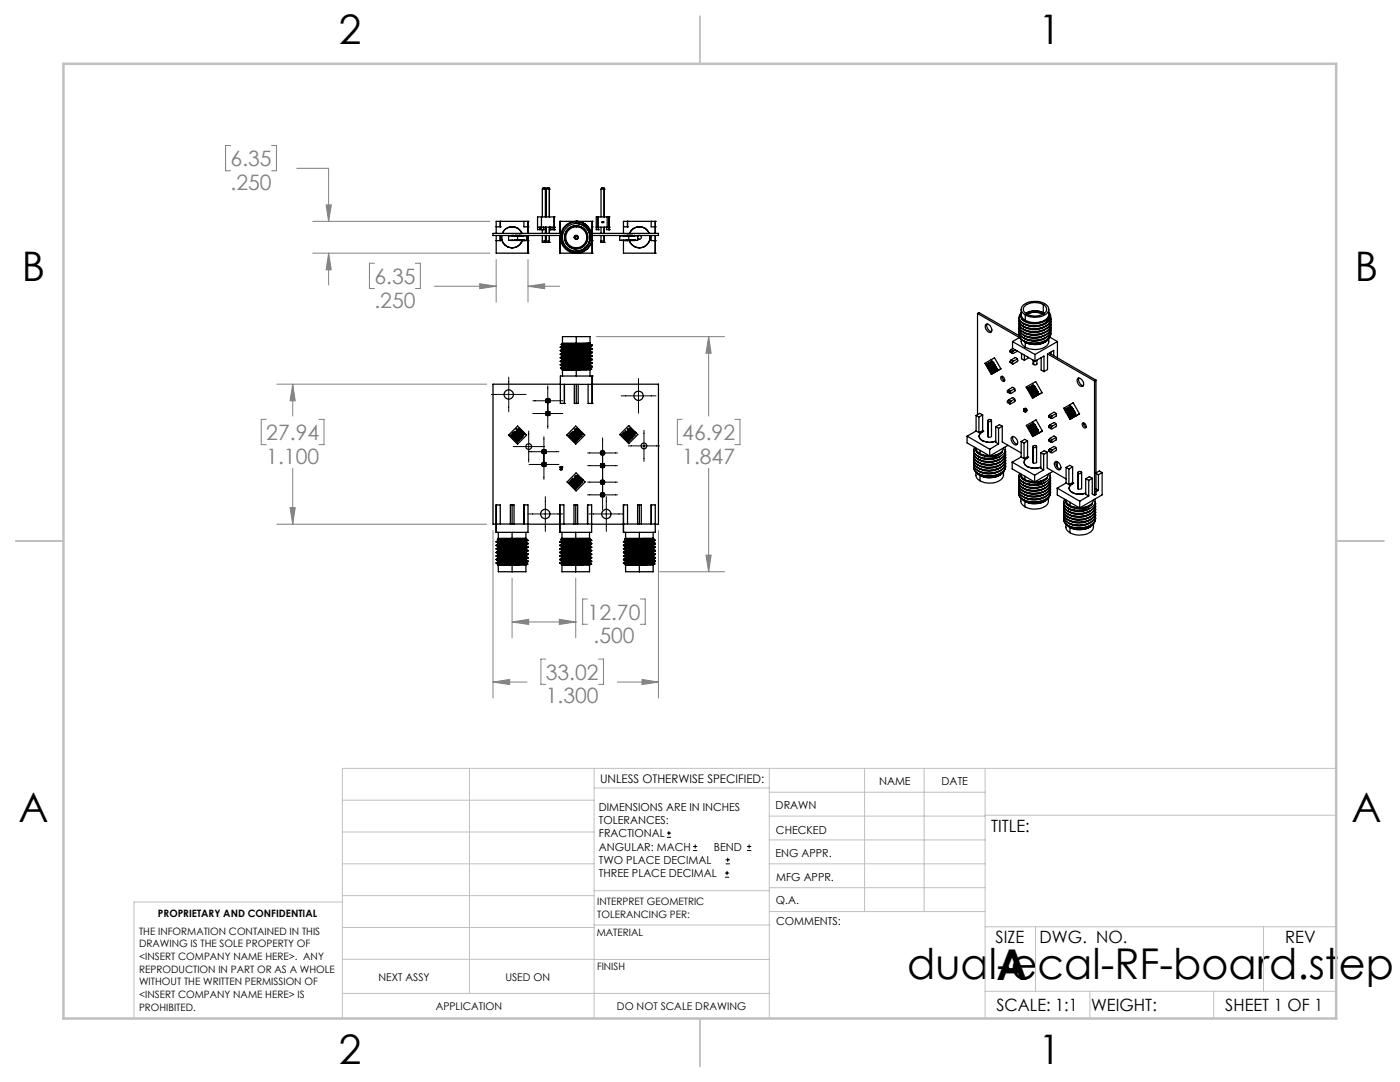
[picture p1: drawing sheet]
<svg xmlns="http://www.w3.org/2000/svg" width="279mm" height="216mm" viewBox="0 0 279 216" stroke-linecap="round" stroke-linejoin="round" font-family="sans-serif">
<defs><g id="words">
<g font-size="8.5">
<text x="181" y="195.4">dual-ecal-RF-board.step</text>
<text x="198.9" y="195.5">A</text>
</g>
<g font-size="8.1">
<text x="67.6" y="8.9">2</text>
<text x="207.3" y="8.9">1</text>
<text x="4.4" y="56.2">B</text>
<text x="270.4" y="56.2">B</text>
<text x="3.7" y="164.1">A</text>
<text x="269.7" y="164.1">A</text>
<text x="67.6" y="212.4">2</text>
<text x="207.3" y="212.4">1</text>
</g>
<g font-size="4.2" fill="#808080">
<text x="46" y="33.1">6.35</text>
<text x="46" y="37.9">.250</text>
<text x="74.7" y="56.6">6.35</text>
<text x="74.7" y="61.4">.250</text>
<text x="53.1" y="87.8">27.94</text>
<text x="136.2" y="87.8">46.92</text>
<text x="53.1" y="92.5">1.100</text>
<text x="136.2" y="92.5">1.847</text>
<text x="117.3" y="123.6">12.70</text>
<text x="118.4" y="128.4">.500</text>
<text x="108.9" y="135.6">33.02</text>
<text x="108.9" y="140.4">1.300</text>
</g>
<g font-size="3.4">
<text x="197.8" y="166">TITLE:</text>
<text x="198.7" y="188.1">SIZE</text>
<text x="207.5" y="188.1">DWG. NO.</text>
<text x="256.5" y="188.2">REV</text>
<text x="198.8" y="201.7">SCALE: 1:1</text>
<text x="217.7" y="201.8">WEIGHT:</text>
<text x="244.5" y="201.7">SHEET 1 OF 1</text>
</g>
<text font-size="2.4" x="119.8" y="156.2">UNLESS OTHERWISE SPECIFIED:</text>
<g font-size="2.2">
<text x="119.5" y="161.8">DIMENSIONS ARE IN INCHES</text>
<text x="154.8" y="161.4">DRAWN</text>
<text x="175.4" y="156.6">NAME</text>
<text x="187.9" y="156.7">DATE</text>
<text x="119.5" y="164.4">TOLERANCES:</text>
<text x="119.5" y="167.1">FRACTIONAL</text>
<text x="154.9" y="166.3">CHECKED</text>
<text x="119.5" y="169.7">ANGULAR: MACH</text>
<text x="119.5" y="172.4">TWO PLACE DECIMAL</text>
<text x="142.5" y="169.7">BEND</text>
<text x="154.8" y="171">ENG APPR.</text>
<text x="119.5" y="175">THREE PLACE DECIMAL</text>
<text x="154.9" y="175.7">MFG APPR.</text>
<text x="154.9" y="180.4">Q.A.</text>
<text x="154.9" y="184.6">COMMENTS:</text>
</g>
<g font-size="2.1">
<text x="75.5" y="195.7">NEXT ASSY</text>
<text x="100.9" y="195.7">USED ON</text>
<text x="86.9" y="201.5">APPLICATION</text>
<text x="123.1" y="201.6">DO NOT SCALE DRAWING</text>
</g>
<g font-size="2">
<text x="31.5" y="182.9">PROPRIETARY AND CONFIDENTIAL</text>
<text x="119.2" y="180.6">INTERPRET GEOMETRIC</text>
<text x="119.2" y="183.1">TOLERANCING PER:</text>
<text x="27.8" y="186.5">THE INFORMATION CONTAINED IN THIS</text>
<text x="27.8" y="189">DRAWING IS THE SOLE PROPERTY OF</text>
<text x="27.8" y="191.6">&lt;INSERT COMPANY NAME HERE&gt;. ANY</text>
<text x="119.1" y="186.7">MATERIAL</text>
<text x="27.8" y="194.1">REPRODUCTION IN PART OR AS A WHOLE</text>
<text x="27.8" y="196.6">WITHOUT THE WRITTEN PERMISSION OF</text>
<text x="119.1" y="193.5">FINISH</text>
<text x="27.8" y="199.1">&lt;INSERT COMPANY NAME HERE&gt; IS</text>
<text x="27.8" y="201.7">PROHIBITED.</text>
</g>
</g></defs>
<g fill="none" stroke="#000" stroke-width=".25">
<path d="M108.2 37.7v5.6M108.2 37.7h.7M108.7 37.5h.1M108.7 37.5l.2 .2M108.7 37.5h-.3l-.2 .2M108.9 37.7h.1M108.9 37.7v5.6M109 37.7v5.6M109 37.7h.6M109.5 37.5h.1M109.5 37.5h-.3l-.2 .2M109.5 37.5l.1 .2"/>
<path d="M109.6 37.7h.1M109.6 37.7v5.6M119.9 37.7v5.6M119.9 37.7h.7M120.4 37.5h.1M120.4 37.5h-.3l-.2 .2M120.4 37.5l.2 .2M120.6 37.7h.1M120.6 37.7v5.6M99 47v3.5h6.4M99 48h.8M99 45.3h.8"/>
<path d="M99.8 45.3h.1M99.8 44.2h.1M99.8 48h.1M99.8 44.2v1.1M99.8 47v1M100.2 47a2.09 2.09 0 0 0 1.5 2.4 2.09 2.09 0 0 0 2.5-1.5M100.3 46.6a2.12 2.12 0 0 1 1.9-1.3 2.12 2.12 0 0 1 2 1.3M101.5 47.1h3.6v.8h-3.6zM101.8 47.9h2.5M102.2 47l-.1 .1M102.2 47v.1M102.2 47l-.2 .1"/>
<path d="M102.2 47.9v.1M102.3 47h.1M102.3 47.9v.1M102.5 47l-.1 .1M102.5 47l.1 .1M102.7 47.9v.1M102.9 47h.1M102.8 47.9v.1M102.9 47v.1M103 47.9v.1M103.1 47l-.1 .1M103.1 47h.1"/>
<path d="M103.2 47.9v.1M103.3 47.1v.8M103.4 47.9v.1M103.5 47l-.3 .1M103.5 47h.1M103.5 47.9v.1M103.6 47.9v.1M103.7 47l-.1 .1M103.7 47l.1 .1M103.7 47h.1M103.7 47.9v.1M103.7 48h.1"/>
<path d="M103.8 47.9v.1M103.9 48h.1M103.9 47.9v.1M104 47h.1M104 47l-.1 .1M104 47.9v.1M104 47l.1 .1M104 48h.1M104.1 47.9v.1M104.2 48h.1M104.2 47.9v.1M104.3 47v.1"/>
<path d="M104.3 47.9v.1M104.3 47.1h.2M104.4 48h.1M104.4 47.9v.1M104.5 47.9v.1M104.5 48h.1M104.6 44.2v1.1h.8M104.6 47v.1M104.6 47.9v.1M104.6 48h.8M105.4 50.5h.1M105.4 48h.1"/>
<path d="M105.4 45.3h.1M105.4 44.2h.1M105.4 44.2h-6.4v2.4M105.4 44.2v2.4M105.4 47v3.5M107.3 45.3h3.3M107.7 45.8h.1M107.7 45.3v.5M108.1 43.3v2.5h.4M108.2 45.8v.8M108.2 47v1.4h.7M108.2 48.1h.7"/>
<path d="M108.5 45.8h.1M108.5 45.3v.5M108.9 48.4h.1M108.9 45.3v1.3M108.9 47v1.4M109 45.3v1.3M109 47v1.4h.6M109 48.1h.6M109.6 48.4h.1M109.6 45.3v1.3M109.6 47v1.4M109.6 45.8h.2"/>
<path d="M109.8 45.8h.1M109.8 45.3v.5M110.2 45.3v.5h.4M110.6 45.8h.1M110.6 45.3h.1M110.6 43.3h.1M110.6 43.3h-3.3v2.5h.4M110.6 43.3v2.5M111.7 47v3.5h6.5M111.7 48h.1M111.7 45.3h.1M111.8 44.2v6.3"/>
<path d="M111.8 46.6h-13.4v.4h13.4M111.9 48.1l.1 .3M114.6 47.3h.2M114.7 47.3a.28 .28 0 0 1 .3-.2 .28 .28 0 0 1 .3 .2M114.7 47.3h.1M114.8 47.4h-.2l.1 .2 .3 .1M114.8 47.4l.2 .3M114.8 47.3a.25 .25 0 0 1 .2-.2 .25 .25 0 0 1 .3 .2M114.8 47.4l.2 .2M115 50.5h.1M115 44.2h.1M115 47h.2l.2 .3"/>
<path d="M115 47l-.2 .1-.2 .2h.1M115 47a.37 .37 0 0 0-.4 .4 .37 .37 0 0 0 .4 .3M115 47a.37 .37 0 0 1 .4 .4 .37 .37 0 0 1-.4 .3M115 44.6a2.75 2.75 0 0 1 2.8 2.7 2.75 2.75 0 0 1-2.8 2.8M115 44.6a2.75 2.75 0 0 0-2.8 2.7 2.75 2.75 0 0 0 2.8 2.8M115 44.3a2.98 2.98 0 0 0-3 3 2.98 2.98 0 0 0 3 2.9M115 44.3a3.1 3.1 0 0 1 2.8 1.5M115 44.2a3.2 3.2 0 0 0-3.2 3.1 3.2 3.2 0 0 0 3.2 3.2M115 44.2a3.1 3.1 0 0 1 2.4 1.1M115 45.1a2.24 2.24 0 0 1 2.2 2.3 2.24 2.24 0 0 1-2.2 2.2M115 45.1a2.24 2.24 0 0 0-2.2 2.3 2.24 2.24 0 0 0 2.2 2.2M115 45.3a2.1 2.1 0 0 1 2.1 2.1 2.1 2.1 0 0 1-2.1 2.1"/>
<path d="M115 45.3a2.1 2.1 0 0 0-2.1 2.1 2.1 2.1 0 0 0 2.1 2.1M115 44.3v.3M115 45.1v.2M115 47.6v.1M115 49.5v.1M115 50.1v.1M115.3 47.4l-.3 .3M115.3 47.4l-.3 .2M115.3 47.4h.1M115.3 47.3h.1M115.4 47.4h.1M115.4 47.3h-.1"/>
<path d="M115.4 47.4l-.2 .3h-.2M117.3 45.8h.1M117.3 45.8l.1 .1a2.95 2.95 0 0 1 .1 2.6M117.6 48.5a2.92 2.92 0 0 1-2.6 1.7M117.6 48.5l-.2 .3M117.8 45.8a3.3 3.3 0 0 1 .3 2.4M117.8 45.8a3.1 3.1 0 0 1-2.8 4.7M118.1 48.2a3 3 0 0 0-2-3.4 2.83 2.83 0 0 1 1.5 3.7M118.1 48.2a3.1 3.1 0 0 1-3.1 2.3M118.2 50.5h.1M118.2 45.3h.1M118.2 48h.1"/>
<path d="M118.2 44.2h.1M118.2 44.2h-6.5v2.4M118.2 44.2v6.3M118.2 46.6h13.2v.4h-13.2M119 45.3h2.5M119.3 45.3h.1M119.3 43.3h.1M119.3 43.3v2M119.4 45.8h.1M119.4 45.3v.5M119.9 45.3v1.3M119.9 47v1.4h.7"/>
<path d="M119.9 48.1h.7M120.3 44.2h.1M120.3 44.4h.1M120.3 44.2v.2M120.3 44.2h-.1v.2h.1M120.6 48.4h.1M120.6 45.3v1.3M120.6 47v1.4M121.1 45.3v.5h.4M121.2 43.3v2M121.5 45.8h.1M121.5 45.3h.1"/>
<path d="M121.5 43.3h.1M121.5 43.3h-2.5v2.5h.4M121.5 43.3v2.5M123.7 47.1h3.6v.8h-3.6zM124 47.9l2.5 .1M124.3 47.1h.2M124.4 47.9v.1M124.4 47h.1M124.4 48v2.5h6.4M124.4 45.3h.8M124.5 47.9v.1M124.7 47l-.1 .1"/>
<path d="M124.7 47v.1M124.7 47l.1 .1M124.8 47.9v.1M125 47h.1zM125 47.9v.1M125.1 47h.1M125.1 47h.2M125.2 47.9v.1M125.2 45.3h.1M125.2 44.2h.1M125.2 48h.1M125.2 47h.1"/>
<path d="M125.2 44.2v1.1M125.3 47h.1M125.4 47.9v.1M125.4 47.1h.2M125.5 47.1v.8M125.6 47h.1M125.7 46.6a2.12 2.12 0 0 1 1.9-1.3 2.12 2.12 0 0 1 2 1.3M125.7 47l-.1 .1M125.7 47l.1 .1M125.7 47h.1M125.7 47.9v.1M125.8 47.9v.1"/>
<path d="M125.9 47.9v.1M125.9 47l-.1 .1M125.9 47l.1 .1M125.9 47h.1M125.9 48h.1M126 47.9v.1M126.1 48h.1M126.1 47.9v.1M126.2 47.1h.1M126.2 47h.1M126.2 47.9v.1M126.2 48h.1"/>
<path d="M126.3 47.9v.1M126.4 48h.1M126.4 47.9v.1M126.5 47.1h.2M126.5 47.9v.1M126.5 48h.1M126.6 47.9v.1M126.7 47.9v.1M126.7 48h.1M126.8 47.9l-.1 .1M126.8 47.9l-.2 .1M127.6 47l-.3 .2"/>
<path d="M127.7 47a.38 .38 0 0 1 .2 .6 .38 .38 0 0 1-.6 0M129.7 47a2.11 2.11 0 0 1-1.6 2.4 2.11 2.11 0 0 1-2.5-1.5M130 44.2v1.1h.8M130 47v1h.8M130.8 50.5h.1M130.8 48h.1M130.8 45.3h.1M130.8 44.2h.1M130.8 44.2h-6.4v2.4M130.8 44.2v2.4M130.8 47v3.5M109 79.7l.3-.2 .3 .2"/>
<path d="M109 79.7l-.1 .3 .1 .3M109 79.8h.6M109 79.7v.6M109 79.7h.6M109.6 79.7h.1M109.6 79.7l.2 .3-.2 .3M109.6 79.7v.6M111.8 69.2l.4 .3M111.8 69.9l.4 .3M111.8 70.6l.4 .3M111.8 71.3l.4 .3M111.8 72l.4 .4"/>
<path d="M111.8 72.7l.4 .4M111.8 76.7h-13.4v27.9h33v-27.9h-13.2M111.8 76.7h6.4M111.9 73.4h.1M111.9 73.4l.2 .3M112 68.7l.2 .1M112 68.7h.1M112 73.4h-.1M112 73.4h1.6M112.2 68.8v.2M112.2 69.5v.2M112.2 70.2v.2"/>
<path d="M112.2 70.9v.2M112.2 71.6v.2M112.2 72.4v.1M112.2 73.1v.1M112.2 69l-.4 .2M112.2 69.7l-.4 .2M112.2 70.4l-.4 .2M112.2 71.1l-.4 .2M112.2 71.8l-.4 .2M112.2 72.5l-.4 .2M112.2 73.2l-.3 .2M112.2 73.8h1.9"/>
<path d="M112.2 73.8h.1M112.3 68.5h5.5M112.3 73.8h5.5M112.3 68.5l-.3 .2M112.3 73.8v1.2M112.6 76.7v3.8M113.6 73.4l-1.3 .2-.2 .1 .1 .1M114.6 76.7v3.8h.4M115 73.4h-1.4M115 72.7l-3.1 .1M115 72l-3.1 .1M115 71.3l-3.1 .1"/>
<path d="M115 70.6l-3.1 .1M115 69.9l-3.1 .1M115 69.1l-3.1 .2M115 68.6l-3 .1M115 69l-3.2 .2M115 69.7l-3.2 .2M115 70.4l-3.2 .2M115 71.2l-3.2 .1M115 71.9l-3.2 .1M115 72.6l-3.2 .1M115 73.3l-3 .1M115 73.8h-.9"/>
<path d="M115 67.2h2.8v1.3M115 67.2h-2.7v1.3M115 67.2v1.4M115 69v.1M115 69.7v.2M115 70.4v.2M115 71.2v.1M115 71.9v.1M115 72.6v.1M115 73.3v.1M115 73.8v1.2M115 76.7v3.8"/>
<path d="M115.4 76.7v3.8h-.4M117.4 76.7v3.8h.8M117.6 68.5l-5.4 .3M117.6 68.5h.2M117.6 68.5l-2.6 .1M117.8 68.5h.1M117.8 73.8v1.2M117.8 73.4v.2M117.8 72.7v.2M117.8 72v.2M117.8 71.3v.2M117.8 70.6v.2"/>
<path d="M117.8 69.9v.2M117.8 69.2v.2M117.8 68.5v.2M117.8 72.9l.4 .2M117.8 72.2l.4 .2M117.8 71.5l.4 .3M117.8 70.8l.4 .2M117.8 70.1l.4 .2M117.8 69.4l.4 .2M117.8 68.7l.3 .1M117.8 69.2l-5.6 .3M117.8 69.9l-5.6 .3"/>
<path d="M117.8 70.6l-5.6 .3M117.8 71.3l-5.6 .3M117.8 72l-5.6 .4M117.8 72.7l-5.6 .4M117.8 73.4l-5.6 .4M117.8 68.7l-5.6 .3M117.8 69.4l-5.6 .3M117.8 70.1l-5.6 .3M117.8 70.8l-5.6 .3M117.8 71.5l-5.6 .3M117.8 72.2l-5.6 .3M117.8 72.9l-5.6 .3"/>
<path d="M117.8 73.6l-3.7 .2M117.8 73.6l.1 .1M117.9 73.7l-2.9 .1M117.9 73.7h.1M117.9 73.7l-.1 .1M118.1 68.8v.1M118.1 68.9l-3.1 .1M118.1 68.9h.1M118.1 68.8l.1 .1M118.1 71.7l-3.1 .2M118.2 76.7h.1M118.2 75h.1"/>
<path d="M118.2 73.2l-.4 .2M118.2 72.5l-.4 .2M118.2 71.8l-.4 .2M118.2 71.1l-.4 .2M118.2 70.4l-.4 .2M118.2 69.7l-.4 .2M118.2 69l-.4 .2M118.2 73.2l-3.2 .2M118.2 72.5l-3.2 .2M118.2 71.8l-3.2 .2M118.2 71.1l-3.2 .2M118.2 70.4l-3.2 .2"/>
<path d="M118.2 69.7l-3.2 .2M118.2 69l-3.2 .1M118.2 69.6l-3.2 .1M118.2 70.3l-3.2 .1M118.2 71l-3.2 .2M118.2 72.4l-3.2 .2M118.2 73.1l-3.2 .2M118.2 68.9v.1M118.2 69.6v.1M118.2 70.3v.1M118.2 71v.1M118.2 72.4v.1"/>
<path d="M118.2 73.1v.1M118.2 75v5.5M118.2 75h-6.4v5.5h.8M195.1 62.5l.3-.1 8 4.6M195.1 62.5l8.3 4.8M195.1 62.5v20.2M196.7 64.7a1.03 1.03 0 0 1 1 .5 1.03 1.03 0 0 1 0 1.1 1.17 1.17 0 0 1-1-1.6zM196.9 72.9h.1M196.9 72.9l.3 .2M197 64.7a1.21 1.21 0 0 0 .9 1.5M197 72.6h.1M197 72.6l.3 .4"/>
<path d="M197 72.6l-.2 .1 .1 .2M197.2 73.1h.1M197.2 73.3h.1M197.2 73.1l.3 .9M197.2 73.1h-.2l.2 .2M197.3 73h.1M197.3 73.3h.1M197.3 73l.1 .2M197.4 72.7l.1 .2M197.4 72.4l.1 .2M197.4 72.4l.2 .4-.1 .1M197.4 73.2l-.2 .1"/>
<path d="M197.4 72.9h.1M197.4 72.4l-.2 .1 .2 .4M197.4 72.7h.1M197.4 72.9l-.2 .2M197.4 72.9l.1 .2M197.4 73.2l.2 .4M197.4 73.2h.1M197.4 73.2l.3 .6-.2 .2M197.4 72.9l.3 .7M197.5 72.6h.1M197.5 73.1h.1M197.5 73.7h.1"/>
<path d="M197.5 74h.1M197.5 72.9l.1 .2-.2 .1M197.5 73.1l-.1 .1M197.5 72.6l-.1 .1M197.5 72.9h-.1M197.5 73.7l.2 .4M197.6 73.6h.1M197.6 73.9h.1M197.7 73l.2 .2M197.7 74.1l.2 .2M197.7 72.2l.4 .6M197.7 73.3h.1"/>
<path d="M197.7 73h.1M197.7 73.6l.2 .2M197.7 72.2h-.1l.1 .3-.3 .2M197.7 72.7l.2 .2M197.7 73.3l.2 .2M197.7 72.7h.1M197.8 73.3l.2 .4M197.8 73l.2 .4-.5 .3M197.8 72.7l.1 .2M197.8 71.8l1.3 2.1 .6-.3M197.8 71.8l.7-.4 1.2 2.2M197.8 71.8l-1.2 .7 1.2 2.2"/>
<path d="M197.9 72.9h.1M197.9 73.2h.1M197.9 73.5h.1M197.9 74.3h.1M197.9 74.3l-.2 .1M197.9 72.9l-.2 .1M197.9 74l-.3 .2 .1 .2M197.9 72.9l-.1 .1M197.9 72.7l.1 .2M197.9 72.7h-.2M197.9 73.2l-.2 .1M197.9 73.5l-.2 .1"/>
<path d="M197.9 72.9l.1 .2M197.9 72.7h-.1M197.9 74l.1 .2M197.9 74l-.2 .1M197.9 72.4h.2M197.9 72.4h.1M198 73.1h.1M198 73.7h.1M198 74h.1M198 74.2h.1M198 72.8l.1 .3M198 73.7l-.1 .1"/>
<path d="M198 74l.1 .2M198 73.1l.3 .7M198 73.7l.1-.1 .2 .4M198 73.1l-.2 .2M198 72.8v.1M198 72.9l.1 .2M198 72.9h-.1M198 73.7l.1 .2M198 72.5h.1M198 72.4v.1M198 72.5l.2 .1M198 72.5v.1"/>
<path d="M198 72.2h.1M198 72.4h.1M198 72.2l.1 .1M198 72.6l.1 .1M198 72.4h.2M198 72.2v.2M198.1 72.3h.1M198.1 72.3l-.1 .2M198.1 72.4h.1M198.1 72.7h.1M198.1 73.1h.1M198.1 73.9h.1"/>
<path d="M198.1 74.2h.1M198.1 72.8h-.1M198.1 74.2h-.1M198.1 73.9l-.1 .1M198.1 73.1h-.1M198.1 72.7l.1 .2M198.1 72.8h.1M198.1 72.8l-.1 .1M198.1 73.1l.1 .2M198.1 73.9l.1 .2M198.2 72.4h.1M198.2 72.6h.1"/>
<path d="M198.2 72.4v.1M198.2 72.5h-.1M198.2 72.5h.1M198.2 72.5v.1M198.2 72.9h.1M198.2 73h.1M198.2 73.3h.1M198.2 73.8h.1M198.2 73l.1 .2M198.2 73.8l.1 .2M198.2 72.9l.2 .1M198.2 73l-.1 .1"/>
<path d="M198.3 72.6h.1M198.3 72.7h.1M198.3 72.6v.1M198.3 72.7v.1M198.3 72.6l-.2 .1M198.3 72.8h.1M198.3 73.1h.1M198.3 73.2h.1M198.3 73.8h.1M198.3 74l-.1 .1M198.3 73.2l-.1 .1M198.3 73.8l-.2 .1"/>
<path d="M198.3 73.8l.2 .2M198.3 74h.1M198.4 72.8h.1M198.4 72.8l-.2 .1M198.4 72.9v.1M198.4 72.8l-.1 .2 .2 .1M198.4 73h.1M198.4 73.1v.2M198.5 73h.1M198.5 73.1h.1M198.5 73.4h.1M198.5 73.4l.2 .4"/>
<path d="M198.5 73.4l-.2 .1 .2 .2-.2 .1M198.5 73v.1M198.5 73l-.2 .1M198.5 73.2l-.1 .1M198.5 74.3l-.7 .4M198.5 73.2h.1M198.5 73.3h.1M198.5 73.3v.1M198.5 73.1l.1 .1M198.5 73.2v.1M198.6 73.2v.1M198.6 73.3h.1"/>
<path d="M198.6 73.2h.1M198.6 73.3l-.1 .1M198.6 73.4h.1M198.6 73.4v.2M198.6 73.5h.1M198.6 73.6h.1M198.6 73.5v.1M198.6 73.4v.1M198.7 73.4l.1 .1M198.7 73.4v.1M198.7 73.5h.1M198.7 73.3h.1"/>
<path d="M198.7 73.3l-.2 .1M198.7 73.8h.1M198.7 73.8l-.2 .2M198.7 73.5h-.1M198.8 73.5h.1M198.8 73.5v.1M198.8 73.6h.1M198.8 73.6h-.2M199.7 73.6l-1.9 1.1M199.8 75.1a.59 .59 0 0 1 .6 .3 .59 .59 0 0 1-.1 .7 .72 .72 0 0 1-.5-1zM200 75.1a.81 .81 0 0 0 .5 .9M201 78l.5 .3"/>
<path d="M201 78v.2l.5 .3M201.3 77.8l.7-.5a.52 .52 0 0 1 .5 .8l-.8 .4h-.2M201.3 79.8l.7-.4a.5 .5 0 0 1 .5 .2 .5 .5 0 0 1 0 .6l-1 .4M201.3 77.8l-.3 .2M201.3 77.8l.4 .2M201.3 79.8l-.3 .3M201.3 79.8l.4 .3M201.5 78.3v.2M201.6 70l.4 .3M201.6 70v.2l.4 .3M201.6 72.1v.2l.4 .3M201.6 72.1l.4 .3"/>
<path d="M201.7 78l-.2 .3M201.8 71.8l.8-.4a.52 .52 0 0 1 .4 .7l-1 .5M201.8 69.7l-.2 .3M201.8 69.7l.4 .3M201.8 71.8l-.2 .3M201.8 71.8l.4 .3M202 70.3v.2M202 72.4v.2M202.1 68.2l4.5 2.5M202.1 68.2v1.3l4.5 2.6M202.1 69.5l-.3 .2M202.2 70l-.2 .3"/>
<path d="M202.2 72.1l-.2 .3M202.5 77.5l-.8 .5M202.5 79.6l-.8 .5M202.6 69.8l-.4 .2M203 70.1l-1 .4M203 71.6l-.8 .5M203 70.1h.1M203.4 63.3v.1a1.55 1.55 0 0 0 .9 1.2M203.4 63.9v.1a1.55 1.55 0 0 0 .9 1.2M203.4 64.5v.1a1.57 1.57 0 0 0 .9 1.2M203.4 65.1a1.55 1.55 0 0 0 .9 1.3M203.4 65.6v.1a1.55 1.55 0 0 0 .9 1.2"/>
<path d="M203.4 66.2v.1a1.57 1.57 0 0 0 .9 1.2M203.4 66.8a1.35 1.35 0 0 0 .9 1.3M203.4 63.6a1.33 1.33 0 0 0 .9 1.5M203.4 64.2a1.33 1.33 0 0 0 .9 1.5M203.4 64.8a1.33 1.33 0 0 0 .9 1.5M203.4 65.4a1.33 1.33 0 0 0 .9 1.5M203.4 65.9a1.33 1.33 0 0 0 .9 1.5M203.4 66.5v.1a1.4 1.4 0 0 0 .9 1.4M203.5 67.3l-1.4 .9M203.7 62.6l-.1 .1a1.25 1.25 0 0 0 .7 1.9M203.8 61.7v1.3l.4 .6 .4 .3M203.8 62.3a1.21 1.21 0 0 0 .7 1.8"/>
<path d="M203.8 67.7a1.43 1.43 0 0 0 .8 1.6M203.9 70.5v1.1l.5 .3M204.3 68l.3 .3M204.3 60.8a3.8 3.8 0 0 1 4.9 .5 1.38 1.38 0 0 1-1.1 1.7 3.5 3.5 0 0 1-4.3-1l.1-.6zM204.3 64.6l1 .3 1.1 .1 1.7-.3M204.3 64.6h.1M204.3 65.1v.1M204.3 65.7v.1M204.3 66.3v.1M204.3 66.9h.1M204.3 67.4v.1M204.3 68v.1"/>
<path d="M204.4 61.1a3.2 3.2 0 0 1 4.3 .1 1.11 1.11 0 0 1-.9 1.6 3 3 0 0 1-3.5-.7l-.1-.4zM204.4 70.9v1M204.6 68.3h.1M204.6 62.8v1.1M204.6 68.3v1M204.6 63.9l-.1 .2M205.1 77.7h.1M205.1 77.7l.1-.1 .2 .2M205.1 71.3v.2l-.7 .4M205.2 77.3h.1M205.2 77.3l.3 .5M205.2 77.3l-.2 .2 .1 .2"/>
<path d="M205.3 77.3l.3 .7M205.4 77.8h.1M205.4 78.1h.1M205.4 77.8l.3 .9M205.4 77.8l-.2 .1 .2 .2M205.5 77.8h.1M205.5 78h.1M205.6 77.2l.2 .3-.2 .2M205.6 77.7h.1M205.6 77.4h.1M205.6 78l.2 .4M205.6 77.2l-.2 .1 .2 .4"/>
<path d="M205.6 77.2l.1 .1M205.6 77.4l.1 .2M205.6 77.7l-.2 .1M205.6 77.7l.1 .2M205.6 77.4l.2 .4-.4 .3M205.7 77.3h.1M205.7 77.6h.1M205.7 77.9h.1M205.7 78.4h.1M205.7 78.7h.1M205.7 77.9l.3 .4M205.7 77.3l-.1 .1"/>
<path d="M205.7 77.6l-.1 .1M205.7 77.9l-.1 .1M205.7 78.4l.1 .2M205.8 78.4h.1M205.8 78.6h.1M205.8 78.6l-.1 .1M205.8 78.4l.2 .2h-.2M205.8 78.6l.2 .2M205.8 78.4h-.1M206 76.9h.1M206 77.5h.1M206 77.8h.1"/>
<path d="M206 78h.1M206 78.8h.1M206 79.1h.1M206 78.3h.1M206 78.8l.1 .3M206 77.5l.1-.1 .3 .6M206 76.9l.3 .6M206 78.8h.1l.1 .2M206 78.3l.1 .2M206 76.9l-.2 .1 .2 .2-.3 .1M206 77.5l.2 .4M206 77.8l.2 .4-.2 .1"/>
<path d="M206 78l.1 .2M206 78l.2 .4M206 78.3l-.2 .1M206 78.8l-.2 .1 .2 .2M206.1 76.5l1.2 2.2-1.2 .7M206.1 76.5l-1.3 .7 1.3 2.2M206.1 76.5l.6-.4 1.3 2.3-1.9 1M206.1 77.7h.1M206.1 78h.1M206.1 79.1h.1M206.1 78.2h.1M206.1 79.1h-.1"/>
<path d="M206.1 78.2l-.1 .1M206.1 77.1l.2 .1M206.1 77.1l.1 .1M206.1 77.1l.3 .1M206.2 71.9v.7l.1 .1M206.2 78.4l-.1 .1M206.2 77.9l.4 .6M206.2 77.6h.1M206.2 77.9h.1M206.2 77.6l.1 .2M206.2 78.4h.1M206.2 78.4l.1 .2"/>
<path d="M206.2 78.7l.1 .2M206.2 78.7h.1M206.2 77.3h.1M206.2 77.3h.2M206.2 78.4l.2 .4M206.3 77h.1M206.3 77.1h.1M206.3 77.2l-.1 .1M206.3 77.3h.1M206.3 77l-.1 .1M206.3 71.9v.8M206.3 77l-.1 .3"/>
<path d="M206.3 77.2h.1M206.3 77.5h.1M206.3 77.4h.1M206.3 77.8h.1M206.3 78.6h.1M206.3 78.9h.1M206.3 78.9l-.1 .1M206.3 77.5l-.3 .3M206.3 78.6l-.1 .1M206.3 77.5l-.1 .1M206.3 78.4h-.1M206.3 78.4l.3 .4"/>
<path d="M206.3 77.8l-.1 .1M206.4 77.2h.1M206.4 77.5h.1M206.4 77.3v.2M206.4 77.2v.1M206.4 77.5h.2M206.4 77.3h.1M206.4 77.4h.1M206.4 77.2l-.1 .1M206.4 77.3l-.1 .1M206.4 77.8h.1M206.4 78h.1"/>
<path d="M206.4 78.6h.1M206.4 78.8h.1M206.4 77.5l.1 .2M206.4 77.8l.2 .2M206.4 78.6l.2 .2M206.4 77.8l-.4 .2M206.4 77.3l.1 .1M206.5 77.4h.1M206.5 77.5h.1M206.5 77.6h.1M206.5 77.6l.1 .2M206.5 77.4l-.1 .1"/>
<path d="M206.5 77.4v.1M206.6 77.5h.1M206.6 70.7v1.4M206.6 78.8h-.2M206.6 78.5l-.4 .2M206.6 77.5v.1M206.6 78h.1M206.6 77.8h.1M206.6 78.5l.1 .2M206.6 78h-.2M206.6 78.8h.1M206.6 72.1l1.8-1.1v3.2"/>
<path d="M206.6 77.6h.1M206.6 77.7h.1M206.6 77.8l.2 .1M206.6 77.7l.1 .2M206.6 77.7l.1 .1M206.6 77.7v.1M206.6 77.6v.1M206.6 77.6h-.2M206.7 77.7h.1M206.7 77.9v.1M206.7 77.7v.1M206.7 77.8h.1"/>
<path d="M206.7 77.9h.1M206.7 78.2h.1M206.7 78.7h.1M206.7 78.2l.2 .4M206.7 77.8v.1M206.7 78.2h-.1l.1 .2-.1 .1M206.7 78h.1M206.7 78v.1M206.7 78.1h.1M206.7 78.1l.1 .1M206.8 78h.1M206.8 78.1h.1"/>
<path d="M206.8 77.9h.1M206.8 78.2h.1M206.8 78v.1M206.8 78.2v.1M206.8 78.2l.1 .1M206.8 78l.1 .1M206.8 78h-.1M206.9 78.2h.1M206.9 78.3h.1M206.9 78.2v.1M206.9 78.4h.1M206.9 78v.1"/>
<path d="M206.9 78.1h-.1M206.9 78.1h.1M206.9 78.1l-.1 .1M206.9 78.6h.1M206.9 71.9v.8l-.2 .1-.4-.1M206.9 78.6l-.2 .1M207 78.2v.1M207 78.3h.1M207 78.3l-.1 .1M207.8 71.4v2.4l.6 .4M208 62.7a3.3 3.3 0 0 0-3 0M208 62.6a3.2 3.2 0 0 0-3 .1"/>
<path d="M208 62.7h.1M208 62.6l.1 .1M208 62.6v.1M208.1 62.4a3.4 3.4 0 0 0-3.3 .2M208.1 62.4l.3 .2M208.1 62.4l-.1 .2M208.2 62.4a3.6 3.6 0 0 0-3.5 .1M208.2 62.4l.2 .1M208.2 60.8v1.6M208.4 74.2l.7-.5v-3.1l9.3 5.4M208.6 65.7a4.1 4.1 0 0 1-4.3 .1M208.6 68.2a4.3 4.3 0 0 1-4 .1"/>
<path d="M208.7 64.6a4.2 4.2 0 0 1-4.3 0M208.7 66.3a4.3 4.3 0 0 1-4.4 .1M208.7 68a4.1 4.1 0 0 1-4.4 .1M208.7 65.1a4.1 4.1 0 0 1-4.4 .1M208.7 66.9a4.1 4.1 0 0 1-4.4 0M208.7 67.4a4.1 4.1 0 0 1-4.4 .1M209.3 61.7v1.1a2.26 2.26 0 0 1-2.5 1.5h-1l-1.2-.4M209.3 62.5a1.61 1.61 0 0 1-1 2.2h-.2M209.3 62.5a1.63 1.63 0 0 1-1.7 1.8l-1.8 .2-1.3-.4M209.3 62.2l.4 .6-.1 .8M209.3 67.6a1.76 1.76 0 0 1-1.8 2 4.6 4.6 0 0 1-2.9-.3M209.3 62.8v.1a1.98 1.98 0 0 1-1.9 1.6 3.4 3.4 0 0 1-3.5-.9"/>
<path d="M209.5 67.3a3.6 3.6 0 0 1-4 1.3l-.9-.3M209.5 67.3l1.5 .9M209.6 63.6a2.64 2.64 0 0 1-1.5 1.1M209.6 63.6a4.1 4.1 0 0 1-4.8 1.2l-.5-.2M209.7 63.4a1.95 1.95 0 0 1-1.9 2l-1.9 .2-1.6-.5M209.7 63.9a1.95 1.95 0 0 1-1.9 2.1l-1.2 .1a4 4 0 0 1-2.3-.4M209.7 64.5a1.72 1.72 0 0 1-1.4 1.9 5 5 0 0 1-4-.1M209.7 65.1a1.95 1.95 0 0 1-1.9 2l-1.9 .2-1.6-.4M209.7 65.7a1.95 1.95 0 0 1-1.9 2l-1.2 .2a4 4 0 0 1-2.3-.5M209.7 66.3a1.72 1.72 0 0 1-1.4 1.8 5 5 0 0 1-4-.1M209.7 63.6v.1a2.17 2.17 0 0 1-1.9 1.8l-1.9 .2-1.6-.5M209.7 64.2a2.17 2.17 0 0 1-1.9 1.8 4.9 4.9 0 0 1-3.5-.2"/>
<path d="M209.7 64.8a2.27 2.27 0 0 1-1.9 1.8l-1.9 .2-1.6-.4M209.7 65.3v.1a2.17 2.17 0 0 1-1.9 1.8l-1.9 .2-1.6-.5M209.7 65.9v.1a2.17 2.17 0 0 1-1.9 1.8 4.9 4.9 0 0 1-3.5-.3M209.7 66.5v.1a2.27 2.27 0 0 1-1.9 1.8l-1.9 .1-1.6-.4M209.7 70.3v.4M210.3 71v-1.1l-.9 .5 9.3 5.4M211 68.2l-4.4 2.5M211 68.2v3.2M215.1 75.5a1.03 1.03 0 0 1 1.2 1.3 .52 .52 0 0 1-.6 .3 .52 .52 0 0 1-.4-.3 1.14 1.14 0 0 1-.2-1.3zM215.3 75.4a1.32 1.32 0 0 0 .9 1.6M218.4 76v22.8M218.7 75.8l-.3 .2"/>
<path d="M218.7 75.8v22.9l-.3 .1M101.5 86.8l1.8-1.8 1.8 1.8-1.8 1.8zM102.3 86.4l.4-.3 .3 .3-.3 .4zM102.3 87.1l-.1-.2-.2 .2-.2-.2 .4-.3 1 1-.2 .2M102.3 87.1l.4 .4-.2 .1 .3 .3 .2-.1M102.7 86.8l-.4 .3M102.7 86.8l.1 .1M102.8 86.9l-.5 .6-.1-.2 .1-.2M102.8 86.9l.4 .4M103 87.8l.2 .1M103.2 87.3l.1 .2 .4-.4 .1 .2M103.2 87.9l.1 .2-.1 .2-.2-.2z"/>
<path d="M103.2 87.3l-.4 .3 .2 .2M103.3 86.8l-.1 .1 .6 .7 .2-.1-.2-.2M103.3 86.8l.2 .1-.3 .4M103.4 85.7l.2-.2 .1 .1-.2 .2zM103.5 86.3l.2-.2-.5-.5-.2 .2 .2 .1-.5 .5 .3 .4-.2 .1M103.5 86.3l-.2-.2-.1 .2 1 1 .3-.4-.3-.3-.2 .2 .2 .1-.4 .4M103.5 86.3l-.3 .3 .1 .2M103.5 86.3l.2 .1M103.5 85.8h.2M103.7 86.4l-.4 .4M103.7 85.8v.2v-.2M103.7 85.8h-.2"/>
<path d="M103.7 85.7h.1M103.7 85.7v.1M103.8 85.7v.1M103.8 85.8h.1M103.8 86.3l.2 .1-.2 .2-.1-.2zM103.8 87.3l-.3 .3 .2 .2-.2 .1-.2-.1-.1 .1M103.9 85.8l.3 .3M103.9 85.8l-.2 .2 .3 .3M103.9 86l.1-.1v.2h-.1zM103.9 85.8h-.2M104 86.3h.1M104.1 86.4h.1"/>
<path d="M104.1 86.3v.1M104.1 86.3h-.1M104.2 86.1l.1 .2-.2 .1M104.2 86.1l-.2 .2M104.2 86.1l-.1 .2M104.2 86.4l.1 .1M104.2 86.4v.1M104.2 86.4h.1M104.2 86.5h.1M104.3 86.4h.1M104.3 86.3h.1M104.3 86.3l.2 .1"/>
<path d="M104.3 86.3v.1M104.4 86.3h.1M104.4 86.3l-.1 .1M104.4 86.5v.1M104.4 86.5h.1M104.4 86.3l-.2 .2M104.4 86.4h.1M104.4 86.6h.1M104.5 86.4l-.2 .2-.1-.2M104.5 86.6h-.1M104.5 86.6h.1M104.5 86.5v.1"/>
<path d="M104.5 86.4l-.1 .1M104.5 86.4l.1 .1-.1 .2-.1-.1M104.5 86.5h.1M104.5 86.5l-.1 .1M108.2 92.4l-.1 .1 .1 .5M108.2 89.8l-.1 .2 .1 .4M108.2 89.8v.7h.7M108.2 92.4v.6h.7M108.2 92.5h.7M108.2 92.8h.7M108.2 90.3h.7M108.2 90h.7"/>
<path d="M108.2 89.8h.7M108.2 92.4h.7M108.3 92.4l.2-.2 .4 .2M108.3 93l.1 .1 .5-.1M108.3 89.8l.2-.1 .4 .1M108.3 90.5l.1 .1 .5-.1M108.9 92.4h.1M108.9 93h.1M108.9 89.8h.1M108.9 90.5h.1M108.9 92.4l.1 .3-.1 .3M108.9 89.8l.1 .3-.1 .3"/>
<path d="M108.9 89.8v.7M108.9 92.4v.6M109 80.3l.2 .1 .4-.1M109 82.2l.3-.1 .3 .1M109 82.2l-.1 .3 .1 .3M109 82.8l.2 .1 .4-.1M109 82.2v.6M109 82.4h.6M109 82.7h.6M109 82.8h.6M109 82.2h.6M109 80.1h.6"/>
<path d="M109 80.3h.6M109.6 80.3h.1M109.6 82.2h.1M109.6 82.8h.1M109.6 82.2l.2 .3-.2 .3M109.6 82.2v.6M111.8 93.1v.1M111.8 93.2h.1M111.8 93.7h.3M111.8 93.2v.5M111.8 93.2h.3M111.9 93.3h.1"/>
<path d="M111.9 93.2h.1M111.9 93.2v.1M111.9 93.4h.1M111.9 93.2v.2M111.9 93.6v.1M111.9 93.3v.1M112.1 93.2h.1M112.1 93.6v.1M112.1 93.1v.6M112.1 93.1l-.3 .1M112.1 93.6l-.3 .1M112.6 80.5h.1"/>
<path d="M113.1 86.8l1.8-1.8 1.8 1.8-1.8 1.8zM114.1 86.9l-.3-.3-.3 .3 .1 .2 .2-.2 .5 .6-.2 .1 .3 .3 .4-.3-.2-.1M114.1 86.9l-.3 .4 .1 .2 .4-.4M114.1 86.9l.2 .2M114.2 96.6l.1 .2-.1 .1 .3 .4 .4-.4-.2-.1M114.2 96.3l-.4 .3 .2 .2 .2-.2M114.2 96.3l-.4-.3-.3 .3 .2 .1 .1-.1 .4 .3M114.2 96.3l.1 .1M114.3 87.1l.3 .4M114.3 96.4l-.1 .2M114.3 96.4l.4 .4M114.4 86.3l.4-.4-.2-.1 .2-.2 .5 .5-.5 .5 .2 .2"/>
<path d="M114.4 86.3l.2 .1-.2 .2M114.4 86.6l-.3 .3M114.4 86.3l-.1-.2-.4 .3 1.1 1.1 .1-.2M114.4 86.6l.2 .2-.3 .3M114.4 86.3l-.1 .1 .1 .2M114.5 96l.2-.2-.4-.4-.3 .4 1 1 .2-.2M114.5 96l-.3 .3M114.5 96l.2 .1-.4 .3M114.7 96.8l-.2 .1 .5 .6-.1 .1-.2-.1 .3-.4 .2 .2 .2-.2-.2-.2 .2-.1M115 94.4l1.8 1.8-1.8 1.8-1.8-1.8zM115 86.8l.1 .1-.5 .6M115 86.8l-.2 .1 .3 .4"/>
<path d="M115 95.8l-.1 .2 .3 .3-.2 .1M115 96.4l.2 .2M115 95.8l.7 .6M115 96.4l-.3 .4M115 85.7h.1M115.1 85.7h.1M115.2 96.6l.2-.2 .3 .4-.2 .1-.1-.1M115.2 95.6l.2-.2-.5-.5-.2 .2 .2 .2-.6 .5 .2 .2M115.2 95.6l.3 .4 .2-.2-.2-.2-.6 .7 .1 .1M115.2 96.6l.2 .2M115.2 95.6l-.2-.2-.1 .2 .1 .2M115.2 95.6l-.2 .2"/>
<path d="M115.2 85.7l.1 .1M115.2 85.6l-.2 .1M115.2 85.6h.1l.1 .2M115.2 85.7v.1h.1M115.2 85.5v.1zM115.3 94.8l.1 .2-.1 .1-.2-.1zM115.3 86.4l-.3-.3-.2 .2 1 1 .3-.4-.3-.3-.2 .2 .2 .1-.7 .7 .2 .2-.2 .1-.1-.1-.4 .3 .2 .2 .2-.2-.6-.5 .2-.1M115.3 86.4l.2-.1 .1 .1-.1 .2zM115.3 87.1l.3 .4-.1 .1-.4-.3zM115.3 86.4l-.3 .4M115.3 86l.5 .3M115.3 85.8v.2"/>
<path d="M115.4 85.8l.3 .1M115.4 85.8h.1l-.2 .2M115.4 85.7l-.1 .1M115.4 85.8l-.1 .2M115.4 85.6l-.2 .1M115.4 95l.2 .1M115.4 95l-.1 .2 .1 .1M115.5 95.3v.2M115.5 95.3h-.1M115.6 95.5h.1M115.6 95.1l-.2 .2M115.6 95.1v.2"/>
<path d="M115.6 95.1l-.1 .2M115.6 95.3l-.1 .2M115.6 86.1h-.1M115.7 95.5v.1M115.7 95.4l-.1 .1M115.7 85.9v.2M115.7 85.9l-.1 .2M115.7 85.9l-.2 .2M115.7 96.4l-.3 .4M115.7 95.3h-.3M115.7 95.3h-.1M115.7 95.3v.1"/>
<path d="M115.7 95.4h.2M115.8 86v.1M115.8 86.3v.1M115.8 86l-.1 .1M115.8 86.1l.2 .2h-.2M115.8 86.1l-.2 .2h.2M115.8 86.1v.2M115.9 86.4h.1M115.9 96l.3 .3-.3 .3-.2-.2zM115.9 86.4h-.1M115.9 86.5h.1M115.9 95.4l.1 .2-.1 .1-.2-.1"/>
<path d="M115.9 95.4l-.2 .2M115.9 95.4l-.2 .1M115.9 86.4v.1M115.9 95.7h.1M115.9 86.3l.2 .1-.2 .2-.1-.2M115.9 86.3v.1M115.9 86.3h.1M116 95.7h-.1M116 95.7h.1M116 95.8h.1M116 86.4h.1M116 86.4l-.1 .1"/>
<path d="M116 86.3v.1M116 86.3h.1M116 95.7v.1M116 86.5h.1M116 86.6h.1M116.1 95.7h.1M116.1 95.9h.1M116.1 86.5l-.1 .1M116.1 86.5h.1M116.1 86.5h.1l-.2 .1M116.1 86.6h.1M116.1 95.7l-.1 .2-.1-.2"/>
<path d="M116.1 95.7l-.1 .1M116.1 86.5v.1M116.1 95.8h.1M116.1 95.8l.1 .2M116.2 95.8v.1M116.2 86.5h.1M116.2 95.9h.1M116.2 86.5l-.1 .1M116.2 95.8l.1 .1-.2 .2v-.2M116.2 95.8h-.1M116.2 95.8l-.1 .2M116.2 95.8h.1"/>
<path d="M118.2 80.5h.1M119.9 90.7h.1M119.9 90.1h.1M119.9 93.2h.1M119.9 92.6h.1M119.9 99.1h.1M119.9 98.4h.1M119.9 96.5h.1M119.9 95.9h.1M119.9 92.6l.4-.1 .2 .1M119.9 92.6l-.1 .3 .1 .3M119.9 93.2l.2 .1 .4-.1"/>
<path d="M119.9 95.9l.2-.1 .4 .1M119.9 95.9l-.1 .3 .1 .3M119.9 96.5l.4 .2 .2-.2M119.9 98.4l.2-.1 .4 .1M119.9 98.5l-.1 .2 .1 .4M119.9 99.1l.4 .1 .2-.1M119.9 90.1l.4-.2 .2 .2M119.9 90.1l-.1 .3 .1 .3M119.9 90.7l.2 .1 .4-.1M119.9 93.2h.7M119.9 92.8h.7M119.9 90.2h.7"/>
<path d="M119.9 90.5h.7M119.9 95.9h.7v.6M119.9 90.7h.7M119.9 90.1v.6M119.9 92.6v.6M119.9 95.9v.6M119.9 98.4v.7M119.9 93.1h.7M119.9 90.1h.7M119.9 92.6h.7M119.9 96.3h.7M119.9 96.1h.7"/>
<path d="M119.9 96.5h.7M119.9 98.4h.7M119.9 98.6h.7M119.9 98.9h.7M119.9 99.1h.7M120.6 92.6l.1 .2-.1 .4M120.6 95.9l.1 .2-.1 .4M120.6 98.5l.1 .1-.1 .5M120.6 90.1l.1 .1-.1 .5M120.6 90.1v.6M120.6 92.6v.6M120.6 98.4v.7"/>
<path d="M124.7 87.2l.1 .1-.1 .2 .3 .3 .2-.1M124.8 87l-.4-.5-.4 .3 .2 .2 .2-.2 .3 .4M124.8 87l-.1 .2M124.8 87l.6 .5-.2 .2M125 86.1l.2 .2-.8 .9 .1 .1 .2-.1M125 86.1l-.2-.1-.3 .3 .5 .5M125 86.8l-.2 .2M125 86.1l-.2 .2 .4 .4-.2 .1M125 86.1l.4-.3-.2-.1 .2-.2 .5 .5-.2 .1M125 86.8l.4 .4M125.2 88l.2-.2 .1 .2-.1 .2zM125.2 87.7l.2 .1"/>
<path d="M125.4 87.2l-.4 .3 .2 .2M125.4 87.2l.1 .1 .4-.3 .1 .2M125.5 84.9l1.8 1.8-1.8 1.8-1.8-1.8zM125.5 86.3l.9 .9 .3-.4-.3-.3-.2 .2 .2 .1-.4 .4M125.5 87l.5 .5 .2-.2-.2-.1M125.5 86.3l-.1 .2 .3 .3-.2 .2M125.5 87l-.1 .2M125.7 85.6v.1M125.7 86.1l-.2-.1-.1 .1 .1 .2M125.7 86.1l-.2 .2M125.7 86.1l.3 .4 .2-.2-.2-.2-.6 .7 .1 .2M125.7 85.7l.2-.2v.2"/>
<path d="M125.9 85.7l-.3-.2 .2-.1 .2 .2-.1 .3 .3-.1 .2 .2-.2 .1M125.9 85.7h-.1M125.9 85.7l.2 .1M125.9 85.7h.2l-.1 .1-.1 .1zM126 86l.4 .3M126 85.9v.1M126 87.2l-.3 .3 .2 .2-.2 .1-.2-.1-.1 .1M126.1 85.9l.1-.1v.2h-.2zM126.4 86.3l.2 .3 .2-.2h-.2M126.4 86v.1zM126.4 86.1h.1M126.4 86.2v.1"/>
<path d="M126.4 86.3h.1M126.5 86.3h.1M126.5 86.3v.1M126.5 86.4h.1M126.5 86.2l.2 .1-.2 .2M126.5 86.2h.1M126.5 86.2v.1M126.5 86.1l-.3 .1M126.6 86.4l-.1 .1M126.6 86.4h.1M126.6 86.5h.1M126.7 86.4h.1"/>
<path d="M126.7 86.4v.1M126.7 86.4h-.1M126.8 86.4l-.2 .1M126.8 86.4h.1M193 87v1.4l4.5 2.6M193 87l4.5 2.6M194.3 89.8v.1a1.21 1.21 0 0 0 1 1.2M194.3 90.4a1.22 1.22 0 0 0 1 1.3M194.3 91a1.23 1.23 0 0 0 1 1.3M194.3 91.5v.1a1.21 1.21 0 0 0 1 1.3M194.3 92.1a1.22 1.22 0 0 0 1 1.3M194.3 92.7a1.23 1.23 0 0 0 1 1.3"/>
<path d="M194.3 93.3v.1a1.46 1.46 0 0 0 1 1.2M194.4 90.1a1.22 1.22 0 0 0 .9 1.5M194.4 90.7a1.22 1.22 0 0 0 .9 1.5M194.4 91.3a1.22 1.22 0 0 0 .9 1.5M194.4 91.9a1.22 1.22 0 0 0 .9 1.4M194.4 92.5a1.22 1.22 0 0 0 .9 1.4M194.4 93l-.1 .1a1.4 1.4 0 0 0 1 1.4M194.5 89.3a1.21 1.21 0 0 0 .8 1.8M194.6 89.3l.3 .8 .6 .5M194.8 89.9a3.2 3.2 0 0 0 3.8 1l.8-.3 .6-.5M194.8 89.4l.2 .6 .6 .5M194.8 94.2a1.44 1.44 0 0 0 .8 1.7"/>
<path d="M194.8 82.9v3.1M194.8 86l-1.8 1M194.8 86l.6 .3M194.8 82.9l.6 .3M194.9 94.4l.6 .4M195.3 91.1l1.2 .3M195.3 91.1l1.4 .4 1.1 .1 1.1-.2M195.3 91.1h.1M195.3 91.6v.1M195.3 92.2v.1M195.3 92.8v.1M195.3 93.3v.1"/>
<path d="M195.3 93.9v.1M195.3 94.5v.1M195.4 83.2v3.1M195.5 94.8l.1 .1M195.6 90.5l.8 .3 1 .1M195.6 90.5l-.1 .1M195.6 89.9v.6M195.6 94.9v1M196.1 82.8l-.7 .4M196.1 82.8v3.1l-.7 .4M196.1 82.8l-.6-.3-.7 .4M196.3 86a.99 .99 0 0 0-.9 1 .99 .99 0 0 0 .9 1 3.2 3.2 0 0 0 2.4 0"/>
<path d="M197.1 83.9a.35 .35 0 0 1 .5-.2 .35 .35 0 0 1 .2 .4 .4 .4 0 0 1-.7-.2zM197.1 83.9v3.2l.1 .1M197.2 84.1v3.1M197.5 89.6v1.4M197.9 83.9v3.2l-.7 .1M198.7 85.2v3.1l.6 .3M198.7 85.2l.6 .3M198.9 91.4l-1.2 .1-1.2-.1M199.3 88.6l-1.8 1M199.3 85.5v3.1M199.6 93.9a4.1 4.1 0 0 1-4.3 .1M199.6 91.1a4.1 4.1 0 0 1-4.3 0"/>
<path d="M199.6 94.5a4.2 4.2 0 0 1-4.3 .1M199.6 93.3a4.1 4.1 0 0 1-4.3 .1M199.6 92.7a4.2 4.2 0 0 1-4.3 .2M199.6 92.2a4.2 4.2 0 0 1-4.3 .1M199.6 91.6a4.3 4.3 0 0 1-4.3 .1M199.6 94.8a4.4 4.4 0 0 1-4 .1M200 90.1a3.1 3.1 0 0 1-2.4 1.3h-1.1M200 90.1a4.1 4.1 0 0 1-4.5 .5M200 85.1l-.7 .4M200 85.1v3.1l3.8 2.2M200 85.1l-.5-.4-.8 .5M200.3 89.4a2.4 2.4 0 0 1-2.7 1.5"/>
<path d="M200.3 94.2a2 2 0 0 1-2.2 2.2 4.1 4.1 0 0 1-2.5-.5M200.5 89.3a1.62 1.62 0 0 1-1.3 1.9l-.3 .2M200.6 93.6v.1a2.48 2.48 0 0 1-2.4 1.6h-1.2l-1.5-.5M200.6 89.7a1.4 1.4 0 0 1-.9 1.8 4.7 4.7 0 0 1-4.4 .1M200.7 90.5a1.72 1.72 0 0 1-1.4 1.8l-1.8 .4-1.2-.1-1-.4M200.7 91a1.78 1.78 0 0 1-1.4 1.9l-1.2 .3h-1.2l-1.6-.4M200.7 91.6a1.73 1.73 0 0 1-1.4 1.9l-.6 .1a4.8 4.8 0 0 1-3.4-.3M200.7 92.2a1.72 1.72 0 0 1-1.4 1.8l-1.8 .4-1.2-.1-1-.4M200.7 92.7a1.78 1.78 0 0 1-1.4 1.9l-1.2 .3-1.2 .1-1.6-.5M200.7 90.1a2.48 2.48 0 0 1-2.6 2h-1.8l-1-.4M200.7 90.7a2.49 2.49 0 0 1-2.6 2l-1.8-.1-1-.3M200.7 91.3a2.05 2.05 0 0 1-2 1.8l-1.8 .2-1.6-.4"/>
<path d="M200.7 91.8a1.8 1.8 0 0 1-1.4 1.7l-.6 .2a4.8 4.8 0 0 1-3.4-.3M200.7 92.4a2.49 2.49 0 0 1-2.6 2h-1.8l-1-.4M200.7 93a2.05 2.05 0 0 1-2 1.9l-1.8 .1-1.6-.4M201 80.1v.2l.5 .3M201 80.1l.5 .2M201.2 88.9l-3.7 2.1M201.5 80.3v.3M201.7 80.1l-.2 .2M201.9 87.3a.54 .54 0 0 1 .9 .2 .72 .72 0 0 1 .3 .7 .72 .72 0 0 1-.5 .6 1.27 1.27 0 0 1-.7-1.5zM202 92.2v1.4l4.5 2.6M202 92.2l4.5 2.6M202.1 87.1a1.26 1.26 0 0 0 .9 1.5"/>
<path d="M203.3 95v.1a1.53 1.53 0 0 0 1 1.2M203.3 95.6v.1a1.53 1.53 0 0 0 1 1.2M203.3 96.2a1.51 1.51 0 0 0 1 1.3M203.3 96.7v.1a1.53 1.53 0 0 0 1 1.2M203.3 97.3v.1a1.53 1.53 0 0 0 1 1.2M203.3 97.9v.1a1.51 1.51 0 0 0 1 1.2M203.3 98.5v.1a1.42 1.42 0 0 0 1 1.2M203.4 95.3a1.22 1.22 0 0 0 .9 1.5M203.4 95.9a1.22 1.22 0 0 0 .9 1.5M203.4 96.5a1.22 1.22 0 0 0 .9 1.5M203.4 97a1.22 1.22 0 0 0 .9 1.5M203.4 97.6a1.22 1.22 0 0 0 .9 1.5"/>
<path d="M203.4 98.2l-.1 .1a1.27 1.27 0 0 0 1 1.4M203.5 94.4a1.21 1.21 0 0 0 .8 1.8M203.6 94.5v.3a1.4 1.4 0 0 0 .9 .9M203.7 95.1a3.3 3.3 0 0 0 3.9 1l.8-.3 .6-.5M203.7 94.6l.1 .4 .7 .7M203.7 99.4a1.46 1.46 0 0 0 .8 1.7M203.8 88.1v3.1M203.8 91.2l-1.8 1M203.8 91.2l.6 .3M203.8 88.1l.6 .3M203.9 99.6l.6 .4M204.3 96.2l1.2 .4"/>
<path d="M204.3 96.3l.8 .3 1.1 .2 1.7-.2M204.3 96.2v.1M204.3 96.8v.1M204.3 97.4v.1M204.3 98h.1M204.3 98.5v.1M204.3 99.1v.1M204.3 99.7v.1M204.4 88.4v3.1M204.4 81.6h.1M204.4 82h.1M204.4 82.1h.1"/>
<path d="M204.4 81.7h.1M204.4 82.1l.2 .1M204.4 81.6v.5M204.4 81.6l.2 .1M204.4 81.7l.2 .1M204.4 81.8h.1M204.4 81.7v.1M204.5 95.7l.9 .3 1 .1M204.5 95v.7M204.5 95.7h.1M204.6 81.5h.1M204.6 81.5l.2 .1"/>
<path d="M204.6 81.5l-.2 .1M204.6 81.8h.1M204.6 81.7h.1M204.6 82.2h.1M204.6 82.1h.1M204.6 81.7v.1M204.6 82.1l-.2-.1 .2 .1M204.6 81.7v.5M204.8 81.6h.1M204.8 81.7h.1M204.8 82.1h.1M204.8 82h.1"/>
<path d="M204.8 81.6l-.2 .1M204.8 81.6v.5M204.8 82.1l-.2 .1M205.1 88v3.1l-.7 .4M205.1 88l-.7 .4M205.1 88l-.6-.3-.7 .4M205.3 91.2a1.03 1.03 0 0 0-.9 1.2 1.03 1.03 0 0 0 1.1 .9 3.6 3.6 0 0 0 2.2-.1M205.3 85h.1M205.3 85.3h-.1M205.3 85l.2 .4M205.3 85l-.2 .1 .1 .2M205.3 85.3l.2 .4"/>
<path d="M205.4 85.5h.1M205.4 85.8h.1M205.4 85.5l.1 .2M205.5 85.7l.3 .7M205.5 85.7l-.1 .1M205.5 85.4l.2 .2M205.5 85.4l-.2 .1 .1 .3M205.7 84.8h.1M205.7 85.1h.1M205.7 85.3h.1M205.7 85.6h.1M205.7 85.3l-.2 .1"/>
<path d="M205.7 85.6l-.2 .1M205.7 84.8l.1 .2M205.7 85.1l.1 .2M205.7 84.8l-.3 .1 .3 .4M205.7 85.3l.1 .2M205.7 85.6l.2 .4M205.8 85h.1M205.8 85.3h.1M205.8 85.5h.1M205.8 86.1h.1M205.8 86.4h.1M205.8 85l.1 .2-.1 .1"/>
<path d="M205.8 85.3l.1 .2h-.1M205.8 85l-.1 .1M205.8 85.5l-.1 .1M205.8 85.3h-.1M205.8 85.5l.2 .5M205.8 86.1l.1 .2M205.9 86h.1M205.9 86.3h.1M205.9 86.3l-.1 .1M205.9 86.3l.2 .4M205.9 86l-.1 .1M205.9 86l.1 .2-.1 .1"/>
<path d="M206 84.6h.1M206 85.1h.1M206 85.4h.1M206 85.7h.1M206 86.5h.1M206 86.8h.1M206 85.7l.1 .2M206 84.6l.4 .6M206 84.6l-.1 .1 .1 .1-.2 .2M206 85.1h.1l.2 .2M206 85.1l.1 .2M206 85.4l.1 .2"/>
<path d="M206 86h-.1M206 86l.1 .1M206 85.9l.1 .2M206 85.9v.1M206.1 89.1v3.1l.1 .2M206.1 84.2l-1.3 .7 1.3 2.2M206.1 84.2l1.3 2.2M206.1 84.2l.7-.4 1.2 2.2M206.1 85.3h.1M206.1 85.6h.1M206.1 86.7h.1M206.1 86.7l-.1 .1"/>
<path d="M206.1 85.3l-.1 .1M206.1 85.6l-.1 .1M206.1 85.9l-.1 .1M206.1 85.6l.2 .2-.2 .1M206.1 85.9l.2 .2M206.1 85.3l.2 .2M206.1 85.9h-.1M206.2 89a.36 .36 0 0 1 .4-.1 .36 .36 0 0 1 .2 .4 .36 .36 0 0 1-.4 0 .36 .36 0 0 1-.2-.3zM206.2 84.7h.1M206.2 84.7l.2 .1M206.2 84.7l.1 .2M206.2 89.3v3.1"/>
<path d="M206.3 85.3h.1M206.3 85.5h.1M206.3 86.1h.1M206.3 86.4h.1M206.3 86.6h.1M206.3 86.1h-.2M206.3 85.3l.2 .4M206.3 86.6l-.2-.2-.2 .2 .1 .2M206.3 86.4l.1 .2M206.3 86.1l.1-.1 .2 .4M206.3 85.5l.3 .6M206.3 85.5l-.2 .1"/>
<path d="M206.3 85.3h-.2M206.3 86.1l.2 .4M206.3 84.7h.1M206.3 84.9h.1M206.3 84.9v.1M206.3 84.7v.1M206.3 85h.2M206.4 85.2h.1M206.4 85.5h.1M206.4 86.3h.1M206.4 86.6h.1M206.4 86.6h-.1"/>
<path d="M206.4 85.2l-.1 .1M206.4 85v.1M206.4 84.8h.1M206.4 85.1h.1M206.4 84.8v.1M206.4 84.8l-.1 .1M206.4 85.1v.1M206.4 85.2h.2M206.4 84.9l.1 .1M206.5 85.2v.1M206.5 85.4l.1 .2M206.5 86.2l-.2 .2"/>
<path d="M206.5 85.4l-.2 .1M206.5 94.8v1.4M206.5 85h.1M206.5 86.2l.1 .2M206.5 85.3h.1M206.5 85l.1 .1M206.5 85l-.1 .1M206.5 85.3h.2M206.5 85.3l.2 .1M206.5 85v.1M206.6 85.1h.1M206.6 85.2l-.1 .1"/>
<path d="M206.6 85.1v.1M206.6 85.1l-.1 .1M206.6 85.2h.1M206.6 85.5h.1M206.6 85.6h.1M206.6 86.1h.1M206.6 86.4h.1M206.6 86.4l-.1 .1M206.6 85.6l-.1 .1M206.6 85.2v.3M206.6 85.2l.1 .1M206.6 85.5l.2 .1"/>
<path d="M206.6 85.5l.1 .2M206.6 85.3l.1 .1M206.6 86.1l.1 .3M206.6 86.1l-.1 .1M206.7 85.3h.1M206.7 85.4l-.1 .1M206.7 85.3h-.1M206.7 85.4h.1M206.7 85.7h.1M206.7 85.8h.1M206.7 86.4h.1M206.7 85.8l-.1 .1 .1 .2-.2 .1"/>
<path d="M206.7 85.8l.3 .4M206.7 85.3v.4M206.7 85.4l.1 .1M206.7 85.3v.1M206.8 85.7h.1M206.8 85.7v.1M206.8 85.4h.1M206.8 85.5h.1M206.8 85.6l-.1 .1M206.8 85.6v.1M206.8 85.6h.1M206.8 85.8h.1"/>
<path d="M206.8 85.7l.1 .1M206.9 85.6v.1M206.9 85.9h.1M206.9 85.7h.1M206.9 85.6h.1M206.9 89.1v3.2l-.7 .1M206.9 85.7v.1M206.9 85.9v.1M206.9 85.8v.1M206.9 85.8h.1M206.9 86h.1M206.9 85.8h-.1"/>
<path d="M207 85.8v.1M207 85.9h.1M207 85.8h.1M207 86.2h.1M207 86.2l-.3 .2M207 85.9l-.1 .1M207.4 86.4l-1.3 .7M207.7 90.3v3.2l.6 .3M207.7 90.3l.6 .4M207.9 96.6l-1.2 .1-1.2-.1M208 86l-.6 .4M208 86l-1.9 1.1"/>
<path d="M208.3 93.8l-1.8 1M208.3 90.7v3.1M208.6 99.7a4.1 4.1 0 0 1-4.3 .1M208.6 99.1a4.2 4.2 0 0 1-4.3 .1M208.6 98.5a4.2 4.2 0 0 1-4.3 .1M208.6 96.8a4.2 4.2 0 0 1-4.3 .1M208.6 96.2a4.2 4.2 0 0 1-4.3 .1M208.6 100a4.4 4.4 0 0 1-4.1 0M208.6 97.9a4.3 4.3 0 0 1-4.4 .1M208.6 97.4a4.2 4.2 0 0 1-4.3 .1M209 90.2l-.7 .5M209 90.2v3.2l3.8 2.2"/>
<path d="M209 90.2l-.6-.3-.7 .4M209 95.3a2.95 2.95 0 0 1-2.4 1.3h-1.1M209 95.3a4.1 4.1 0 0 1-4.5 .4M209.2 94.6a2.25 2.25 0 0 1-2.4 1.5h-.3M209.2 99.4a1.91 1.91 0 0 1-2.1 2.1 3.8 3.8 0 0 1-2.6-.4M209.3 83v.2l.5 .3M209.3 85.1v.2l.5 .2M209.3 87.7v.3l.5 .2M209.3 89.8v.3l.5 .2M209.3 83l.5 .3M209.3 85.1l.5 .2M209.3 87.7l.5 .3"/>
<path d="M209.3 89.8l.5 .3M209.5 94.4a1.76 1.76 0 0 1-1.6 2.2M209.5 98.8a1.32 1.32 0 0 1-.8 1.1 4.4 4.4 0 0 1-4.2 .1M209.5 87.5l.8-.5a.52 .52 0 0 1 .4 .8l-.7 .5-.2-.1M209.5 89.6l.8-.5a.52 .52 0 0 1 .4 .8l-.7 .4h-.2M209.5 84.8l.8-.5a.52 .52 0 0 1 .4 .8l-.9 .4M209.5 82.7l.8-.4a.52 .52 0 0 1 .4 .7l-.7 .5h-.2M209.5 82.7l.5 .3M209.5 82.7l-.2 .3M209.5 84.8l.5 .3M209.5 84.8l-.2 .3M209.5 87.5l.5 .2"/>
<path d="M209.5 87.5l-.2 .2M209.5 89.6l.5 .2M209.5 89.6l-.2 .2M209.6 94.9a1.91 1.91 0 0 1-1.9 2.2 4.7 4.7 0 0 1-3.4-.3M209.6 95.6a1.73 1.73 0 0 1-1.3 1.9l-1.8 .4-1.2-.1-1-.4M209.6 96.2a1.95 1.95 0 0 1-1.9 2l-1.9 .2-1.5-.4M209.6 96.8a1.95 1.95 0 0 1-1.9 2l-1.2 .2a3.8 3.8 0 0 1-2.2-.5M209.6 97.4a1.73 1.73 0 0 1-1.3 1.8l-1.8 .4-1.2-.1-1-.4M209.6 97.9a1.95 1.95 0 0 1-1.9 2.1l-1.9 .2-1.5-.5M209.7 95.3a1.99 1.99 0 0 1-2 1.9 4.7 4.7 0 0 1-3.4-.3M209.7 95.9a2.05 2.05 0 0 1-2 1.9l-1.9 .1-1.5-.4M209.7 96.4a2.05 2.05 0 0 1-2 1.9l-1.9 .2-1.5-.5"/>
<path d="M209.7 97a1.99 1.99 0 0 1-2 1.9 4.7 4.7 0 0 1-3.4-.3M209.7 97.6a2.05 2.05 0 0 1-2 1.9l-1.9 .1-1.5-.4M209.7 98.2a2.05 2.05 0 0 1-2 1.8l-1.9 .2-1.5-.4M209.8 83.3v.2M209.8 85.3v.2M209.8 88v.2M209.8 90.1v.2M210 83l-.2 .3M210 85.1l-.2 .2M210 87.7l-.2 .3M210 89.8l-.2 .3M210.1 94.1l-3.6 2.1"/>
<path d="M210.5 92.2a1.01 1.01 0 0 1 1.2 1.3 .49 .49 0 0 1-.5 .3 .49 .49 0 0 1-.5-.4 1.02 1.02 0 0 1-.2-1.2zM210.7 82.5l-.7 .5M210.7 84.6l-.7 .5M210.7 87.3l-.7 .4M210.7 89.4l-.7 .4M210.8 92.1a1.19 1.19 0 0 0 .9 1.5M211 92.1v1.1M211 97.4v1.3l4.5 2.7M211 97.4l4.5 2.6M212.5 99.6a1.26 1.26 0 0 0 .7 1.8M212.6 81.9h.1M212.6 99.7l.2 .7 .7 .5"/>
<path d="M212.6 81.9l.1-.1 .2 .3M212.7 99.8l.2 .6 .6 .5M212.7 81.6h.1M212.7 81.6l.3 .4M212.7 81.6l-.2 .1 .1 .2M212.8 93.3v3.1M212.8 81.6l.3 .6M212.8 96.4l-1.8 1M212.8 96.4l.5 .3M212.8 93.3l.5 .3M212.9 82.1h.1M212.9 82.3h.1"/>
<path d="M212.9 82.1l.3 .8M212.9 82.1h-.2l.2 .2M213 82h.1M213 82.3h.1M213.1 82.2h.1M213.1 81.9h.1M213.1 81.4l.1 .2M213.1 81.4h.1M213.1 81.6l.1 .2M213.1 81.4l-.2 .1 .2 .4M213.1 81.6h.1M213.1 81.9l-.2 .2"/>
<path d="M213.1 81.4l.2 .4-.2 .1M213.1 81.6l.2 .5-.4 .2M213.1 81.9l.1 .2M213.1 82.2l.2 .4M213.2 81.6h.1M213.2 81.8h.1M213.2 82.1h.1M213.2 82.7h.1M213.2 82.9h.1M213.2 82.1l-.1 .1M213.2 82.1l.3 .4M213.2 81.6h-.1"/>
<path d="M213.2 81.8l-.1 .1M213.2 82.7l.1 .2M213.3 82.6h.1M213.3 82.9h.1M213.3 82.9h-.1M213.3 82.6l.2 .2-.2 .1M213.3 82.9l.2 .2M213.3 82.6l-.1 .1M213.3 93.6v3.1M213.5 81.2h.1M213.5 81.7h.1M213.5 82h.1"/>
<path d="M213.5 82.3h.1M213.5 82.5h.1M213.5 83.1h.1M213.5 83.4h.1M213.5 83.1l.1 .2M213.5 81.2l.3 .6M213.5 82.5l.1 .2h.1M213.5 83.1l.1-.1 .1 .2M213.5 82.3l.1 .2M213.5 81.7l.1-.1 .1 .2M213.5 81.2h-.2l.2 .2-.3 .2M213.5 81.7l.2 .4"/>
<path d="M213.5 82l.2 .4-.1 .1M213.5 82.3l.2 .4M213.5 82.5l-.2 .1M213.5 83.1h-.2l.2 .3M213.5 80.8l1.3 2.1-1.3 .8M213.5 80.8l-1.2 .7 1.2 2.2M213.5 80.8l.7-.4 1.2 2.2-1.9 1.1M213.6 81.9h.1M213.6 82.2h.1M213.6 83.3h.1M213.6 83.3l-.1 .1M213.6 82.5h-.1"/>
<path d="M213.6 82.4v.1M213.6 81.3l.1 .1M213.6 81.3l.2 .1M213.7 81.8h.1M213.7 82.1h.1M213.7 82.7h.1M213.7 82.9h.1M213.7 83.2h.1M213.7 81.8l.1 .3M213.7 82.9l.1 .2M213.7 82.1l.3 .6M213.7 81.8l-.2 .2"/>
<path d="M213.7 82.1l-.2 .2M213.7 82.7l.1-.1 .2 .4M213.7 82.7l.1 .2M213.7 81.5h.1M213.7 81.5l.2 .1M213.7 81.5l.3 .1M213.7 81.2h.1M213.7 81.4h.1M213.7 81.2l.1 .1M213.7 81.4v.1M213.7 81.4h.2M213.7 81.2v.2"/>
<path d="M213.8 81.3h.1M213.8 81.3l-.1 .2M213.8 81.4h.1M213.8 81.8h.1M213.8 81.7h.1M213.8 82.1h.1M213.8 82.9h.1M213.8 83.1h.1M213.8 81.8h-.1M213.8 83.1l-.1 .1M213.8 82.9h-.1M213.8 82.1h-.1"/>
<path d="M213.8 81.4l.1 .1M213.8 82.1l.1 .2M213.8 82.9l.1 .2M213.9 81.4h.1M213.9 81.4v.1M213.9 81.5l-.1 .2h.2M213.9 81.4l-.1 .1M213.9 81.5l-.1 .2M213.9 81.5h.1M213.9 82h.1M213.9 82.3h.1M213.9 82.8h.1"/>
<path d="M213.9 83.1h.1M213.9 82l.2 .2M213.9 82.8l.2 .2M213.9 81.9h.1M213.9 81.9l.3 .1M213.9 81.9l.1 .2M213.9 81.7v.2M213.9 82l.1 .2M213.9 82l-.1 .1M214 81.6h.1M214 81.7h.1M214 81.6v.1"/>
<path d="M214 81.6l-.1 .1M214 81.7l-.1 .2M214 82.2h.1M214 83l-.1 .1M214 82.7l-.2 .2M214 81.7l.1 .1M214 82.1l.1-.1v.2M214 82.1h.1M214 82.7l.2 .2M214 82.2l-.1 .1M214 83h.1M214.1 81.9h.1"/>
<path d="M214.1 82.1h.1M214.1 82.2l-.2 .1M214.1 83l-.2 .1M214.1 81.8h.1M214.1 93.2v3.1l-.8 .4M214.1 81.8l-.1 .1M214.1 81.8l-.2 .1M214.1 93.2l-.8 .4M214.1 93.2l-.6-.3-.7 .4M214.1 81.8v.1M214.1 81.9l.1 .1M214.1 82.2h.1"/>
<path d="M214.2 82h.1M214.2 82.1h.1M214.2 82.9h.1M214.2 82.4l.2 .4M214.2 82.4l-.2 .1 .2 .2h-.2M214.2 82l-.1 .1M214.2 82.1v.1M214.2 82.1l.1 .1M214.2 82.1l-.1 .1M214.2 82.2h.1M214.2 82.2v.1M214.2 82.3h.1"/>
<path d="M214.2 82v.1M214.2 82.3v.1M214.2 82.4h.1M214.3 82.2v.1M214.3 82.2h.1M214.3 82.3h.1M214.3 96.4a.99 .99 0 0 0-.9 1 .99 .99 0 0 0 .8 1 3.7 3.7 0 0 0 2.5 0M214.3 82.5h.1M214.3 82.4h.1M214.3 82.4v.1M214.3 82.5v.1M214.3 82.6h.1"/>
<path d="M214.3 82.4v.2M214.4 82.4h.1M214.4 82.4v.1M214.4 82.5h.1M214.4 82.3h.1M214.4 82.8l-.2 .1M214.4 82.3l-.2 .1M214.4 82.5l-.1 .1M214.4 82.8h.1M214.4 82.4h-.1M214.5 82.4h.1M214.5 82.4v.1"/>
<path d="M214.5 82.5h.1M214.5 82.5l-.2 .1M215.1 94.3v3.1l.1 .2M215.2 94.2a.36 .36 0 0 1 .4-.1 .36 .36 0 0 1 .2 .3 .36 .36 0 0 1-.4 .1 .36 .36 0 0 1-.2-.3zM215.2 94.4v3.2M215.9 94.3v3.1l-.3 .2h-.4M216 84.4a.58 .58 0 0 1 .7 .3 .58 .58 0 0 1-.2 .7 .73 .73 0 0 1-.5-1zM216.3 84.4a.78 .78 0 0 0 .4 .8M216.5 84.5l-.2 .1M216.7 95.5v3.1l.6 .4M216.7 95.5l.6 .3M217.3 99l-1.8 1"/>
<path d="M217.3 95.8v3.2M218 95.4l-.7 .4M218 95.4v3.2l.4 .2M218 95.4l-.6-.3-.7 .4M218.2 99.8a2.34 2.34 0 0 1-2.5 1.5h-.2M218.5 99.6a1.62 1.62 0 0 1-1.3 2l-.3 .1M218.7 97.6l.5 .3M218.7 94.4l.5 .3M219.2 97.9l-.5 .2M219.2 94.7v3.2M220 94.3v4.4l-4.5 2.7M220 94.3l-.8 .4"/>
<path d="M220 94.3l-.6-.3-.7 .4M99 106.2h.1M99 100.8h.1M99 104.6h.1M99 112.4h.2M99 100.8v5.4M99 108.1v.1M99 112.3v.1M99 112.4h.1M99 100.8h.8v3.8M99.1 108.2l.3 .2M99.1 108.9l.3 .2"/>
<path d="M99.1 109.6l.3 .2M99.1 110.3l.3 .2M99.1 111l.3 .2M99.1 111.7l.3 .2M99.2 112.4l.2 .2M99.3 107.6h.1M99.3 107.6l.1 .1M99.4 107.7v.1M99.4 108.4v.1M99.4 109.1v.2M99.4 109.8v.2M99.4 110.5v.2"/>
<path d="M99.4 111.2v.2M99.4 111.9v.2M99.4 112.6v.1M99.4 107.8l-.3 .3M99.4 108.5l-.3 .3M99.4 109.3l-.3 .2M99.4 110l-.3 .2M99.4 110.7l-.3 .2M99.4 111.4l-.3 .2M99.4 112.1l-.3 .2M99.4 112.7h.3M99.4 112.7v.1"/>
<path d="M99.4 112.8h5.6M99.4 107.4h5.6M99.4 112.8v1.3h2.8M99.4 107.4l-.1 .2M99.4 106.2v1.2M102.2 100.8h.4v3.8M102.2 100.8h-.4v3.8M102.2 112.2l-3 .2M102.2 111.5l-3.1 .2M102.2 110.8l-3.1 .2M102.2 110.1l-3.1 .2M102.2 109.4l-3.1 .2"/>
<path d="M102.2 108.7l-3.1 .2M102.2 108l-3.1 .2M102.2 107.5l-2.9 .1M102.2 107.9l-3.2 .2M102.2 108.6l-2.9 .1-.3 .2M102.2 109.3l-2.9 .1-.3 .2M102.2 110l-2.9 .1-.3 .2M102.2 110.7l-2.9 .1-.3 .2M102.2 111.4l-2.9 .1-.3 .2M102.2 112.1l-3.1 .2M102.2 112.7h-2.5M102.2 100.8v3.8"/>
<path d="M102.2 106.2v1.3M102.2 107.9v.1M102.2 108.6v.1M102.2 109.3v.1M102.2 110v.1M102.2 110.7v.1M102.2 111.4v.1M102.2 112.1v.1M102.2 112.7v1.4M103.1 107.5l-3.7 .2M103.1 107.5h1.9M103.1 107.5h-.9"/>
<path d="M103.6 107.8l-1.4 .1M103.6 107.8h1.6M104.6 100.8h.1M104.6 100.8h.8v5.4h-6.4M104.6 100.8v3.8M105 112.8v1.3h-2.8M105 107.4v.1M105 106.2v1.2M105 112.4l-5.3 .3M105 111l-5.6 .4M105 110.3l-5.6 .4M105 109.6l-5.6 .4"/>
<path d="M105 108.9l-5.6 .4M105 107.5l-5.6 .3M105 107.5l.1 .1-.1 .1-1.4 .1M105 112.3l.2 .2M105 111.5v.2M105 110.8v.2l.4 .3-3.2 .1M105 110.1v.2l.4 .3-3.2 .1M105 109.4v.2l.4 .3-3.2 .1M105 108.7v.2l.4 .2-3.2 .2M105 108v.2M105 111.7l.4 .2M105 108.2l.4 .2-3.2 .2"/>
<path d="M105 111.7l-5.6 .4M105 108.2l-5.6 .3M105 107.5h.1M105.1 107.6l.3 .2M105.2 112.5l-3 .2M105.2 112.5h.1M105.2 112.6l-.2 .2M105.2 107.8l-3 .2M105.2 107.8h.2M105.4 112l-.6 .3-5.4 .3M105.4 111.3l-.7 .3-5.3 .3M105.4 110.6a2.93 2.93 0 0 1-2.1 .4l-3.9 .2"/>
<path d="M105.4 109.9l-.7 .3-5.3 .3M105.4 109.2a5.7 5.7 0 0 1-3.1 .4l-2.9 .2M105.4 108.5a2 2 0 0 1-1.7 .3l-4.3 .3M105.4 107.8l-.7 .3-5.3 .3M105.4 112l-3.2 .2M105.4 111.3l-3.2 .2M105.4 110.6l-3.2 .2M105.4 109.9l-3.2 .2M105.4 109.2l-3.2 .2M105.4 108.5l-3.2 .2M105.4 111.9l-3.2 .2M105.4 108.4v.1"/>
<path d="M105.4 109.1v.1M105.4 109.9h.1M105.4 110.6h.1M105.4 111.3h.1M105.4 112h.1M111.7 100.8h.1M111.7 104.6h.1M111.7 112.4h.2M111.7 106.2h.1M111.7 100.8v5.4M111.7 112.3v.1M111.7 112.4h.1"/>
<path d="M111.7 100.8h.8v3.8M111.9 112.4l.2 .3M112 107.6h.1M112 107.6l.1 .1M112.1 107.7v.1l-.3 .3M112.1 109.3l-.3 .2M112.1 110.5v.2l-.3 .2M112.1 111.9v.2l-.3 .2 3.1-.2M112.1 112.7h.3M112.1 112.7v.1M112.1 112.8h5.6M112.1 107.4h5.6"/>
<path d="M112.1 112.8v1.3h2.8M112.1 107.4l-.1 .2M112.1 106.2v1.2M114.9 108l-3.1 .1 .3 .3v.1l-.3 .3M114.9 109.4l-3.1 .1 .3 .3v.2l-.3 .2M114.9 110.8l-3.1 .1 .3 .3v.2l-.3 .2M114.9 108.7l-3.2 .2 .4 .2v.2M114.9 110.1l-3.2 .2 .4 .2M114.9 111.5l-3.2 .2 .4 .2M114.9 100.8h-.4v3.8M114.9 100.8h.4v3.8M114.9 107.9l-2.9 .1-.3 .2"/>
<path d="M114.9 108.6l-2.9 .1-.3 .2M114.9 109.3l-2.9 .1-.3 .2M114.9 110l-2.9 .1-.3 .2M114.9 110.7l-2.9 .1-.3 .2M114.9 111.4l-2.9 .1-.3 .2M114.9 112.7h-2.5M114.9 112.2l-3 .2M114.9 107.5l-2.9 .1M114.9 100.8v3.8M114.9 106.2v1.3M114.9 107.9v.1M114.9 108.6v.1"/>
<path d="M114.9 109.3v.1M114.9 110v.1M114.9 110.7v.1M114.9 111.4v.1M114.9 112.1v.1M114.9 112.7v1.4M115.8 107.5l-3.7 .2M115.8 107.5h-.9M115.8 107.5h1.9M116.3 107.8l-1.4 .1M116.3 107.8h1.6M117.3 100.8h.1"/>
<path d="M117.3 100.8h.8v5.4h-6.4M117.3 100.8v3.8M117.7 112.8v1.3h-2.8M117.7 107.4v.1M117.7 106.2v1.2M117.7 112.4l-5.3 .3M117.7 111l-5.6 .4M117.7 110.3l-5.6 .4M117.7 109.6l-5.6 .4M117.7 108.9l-5.6 .4M117.7 107.5l-5.6 .3M117.7 107.5l.1 .1-.1 .1-1.4 .1"/>
<path d="M117.7 112.3l-5.6 .3M117.7 111.5l-5.6 .4M117.7 111.5h.1M117.7 110.8l-5.6 .4M117.7 110.1l-5.6 .4M117.7 109.4l-5.6 .4M117.7 108.7l-5.6 .4M117.7 108l-5.6 .4M117.7 112.4l.2 .1M117.7 111.7l.4 .2M117.7 111l.4 .3-3.2 .1M117.7 110.3l.4 .3-3.2 .1"/>
<path d="M117.7 109.6l.4 .3-3.2 .1M117.7 108.9l.4 .2-3.2 .2M117.7 108.2l.4 .2-3.2 .2M117.7 112.3v.1M117.7 111.5v.2M117.7 110.8v.2M117.7 110.1v.2M117.7 109.4v.2M117.7 108.7v.2M117.7 108v.2M117.7 111.7l-5.6 .4M117.7 108.2l-5.6 .3"/>
<path d="M117.7 107.5h.1M117.8 107.6l.3 .2M117.9 112.5l-3 .2M117.9 112.5h.1M117.9 112.6l-.2 .2M117.9 107.8l-3 .2M117.9 107.8h.2M118.1 112l-.4 .3M118.1 111.3l-.4 .2M118.1 110.6l-.4 .2M118.1 109.9l-.4 .2M118.1 109.2l-.4 .2"/>
<path d="M118.1 108.5l-.4 .2M118.1 107.8l-.4 .2M118.1 111.9l-3.2 .2M118.1 112l-3.2 .2M118.1 111.3l-3.2 .2M118.1 110.6l-3.2 .2M118.1 109.9l-3.2 .2M118.1 109.2l-3.2 .2M118.1 108.5l-3.2 .2M118.1 108.4v.1M118.1 109.1v.1M118.1 109.9h.1"/>
<path d="M118.1 110.6h.1M118.1 111.3h.1M118.1 112h.1M124.4 100.8h.1M124.4 104.6h.1M124.4 106.2h.1M124.4 112.4h.2M124.4 100.8v5.4M124.4 112.3v.1M124.4 112.4h.1M124.4 100.8h.8v3.8M124.6 112.4l.2 .2"/>
<path d="M124.7 107.6h.1M124.7 107.6l.1 .1M124.8 107.7v.1M124.8 108.4v.1M124.8 109.1v.2M124.8 109.8v.2M124.8 110.5v.2M124.8 111.2v.2M124.8 111.9v.2M124.8 112.6v.1M124.8 107.8l-.3 .3M124.8 108.5l-.3 .3"/>
<path d="M124.8 109.3l-.3 .2M124.8 110l-.3 .2M124.8 110.7l-.3 .2M124.8 111.4l-.3 .2M124.8 112.1l-.3 .2 3.1-.2M124.8 112.7h.3M124.8 112.7v.1M124.8 112.8h5.6M124.8 107.4h5.6M124.8 112.8v1.3h2.8M124.8 107.4l-.1 .2M124.8 106.2v1.2"/>
<path d="M127.6 108l-3.2 .2 .4 .2M127.6 108.7l-3.2 .2 .4 .2M127.6 109.4l-3.2 .2 .4 .2M127.6 110.1l-3.2 .2 .4 .2M127.6 110.8l-3.2 .2 .4 .2M127.6 111.5l-3.2 .2 .4 .2M127.6 100.8h-.4v3.8M127.6 100.8h.4v3.8M127.6 112.2l-3 .2M127.6 107.5l-2.9 .1M127.6 107.9l-2.9 .1-.3 .2M127.6 108.6l-2.9 .1-.3 .2"/>
<path d="M127.6 109.3l-2.9 .1-.3 .2M127.6 110l-2.9 .1-.3 .2M127.6 110.7l-2.9 .1-.3 .2M127.6 111.4l-2.9 .1-.3 .2M127.6 112.7h-2.5M127.6 100.8v3.8M127.6 106.2v1.3M127.6 107.9v.1M127.6 108.6v.1M127.6 109.3v.1M127.6 110v.1M127.6 110.7v.1"/>
<path d="M127.6 111.4v.1M127.6 112.1v.1M127.6 112.7v1.4M128.5 107.5l-3.7 .2M128.5 107.5h-.9M128.5 107.5h1.9M129 107.8l-1.4 .1M129 107.8h1.6M130 100.8h.1M130 100.8h.8v5.4h-6.4M130 100.8v3.8M130.4 112.8v1.3h-2.8"/>
<path d="M130.4 107.4v.1M130.4 106.2v1.2M130.4 111.5l-5.6 .4M130.4 111.5h.1M130.4 112.4l-5.3 .3M130.4 111l-5.6 .4M130.4 110.3l-5.6 .4M130.4 109.6l-5.6 .4M130.4 108.9l-5.6 .4M130.4 107.5l-5.6 .3M130.4 107.5l.1 .1-.1 .1-1.4 .1M130.4 112.3l.2 .2"/>
<path d="M130.4 111.5v.2M130.4 110.8v.2l.4 .3-3.2 .1M130.4 110.1v.2l.4 .3-3.2 .1M130.4 109.4v.2l.4 .3-3.2 .1M130.4 108.7v.2l.4 .2-3.2 .2M130.4 108v.2M130.4 111.7l.4 .2M130.4 108.2l.4 .2-3.2 .2M130.4 111.7l-5.6 .4M130.4 108.2l-5.6 .3M130.4 107.5h.1M130.5 107.6l.3 .2"/>
<path d="M130.6 112.5l-3 .2M130.6 112.5h.1M130.6 112.6l-.2 .2M130.6 107.8l-3 .2M130.6 107.8h.2M130.8 112l-.6 .3-5.4 .3M130.8 111.3l-.4 .2M130.8 110.6a2.93 2.93 0 0 1-2.1 .4l-3.9 .2M130.8 109.9l-.7 .3-5.3 .3M130.8 109.2a5.7 5.7 0 0 1-3.1 .4l-2.9 .2M130.8 108.5a2 2 0 0 1-1.7 .3l-4.3 .3M130.8 107.8l-.7 .3-5.3 .3"/>
<path d="M130.8 112l-3.2 .2M130.8 111.3l-3.2 .2M130.8 110.6l-3.2 .2M130.8 109.9l-3.2 .2M130.8 109.2l-3.2 .2M130.8 108.5l-3.2 .2M130.8 111.9l-3.2 .2M130.8 108.4v.1M130.8 109.1v.1M130.8 109.9h.1M130.8 110.6h.1M130.8 111.3h.1"/>
<path d="M130.8 112h.1M204.4 100h.1M204.5 100h.1M204.5 100v1.1M212.3 100.2v.1a1.55 1.55 0 0 0 .9 1.2M212.3 100.8v.1a1.57 1.57 0 0 0 .9 1.2M212.3 101.4a1.55 1.55 0 0 0 .9 1.3M212.3 101.9v.1a1.55 1.55 0 0 0 .9 1.2M212.3 102.5v.1a1.57 1.57 0 0 0 .9 1.2M212.3 103.1v.1a1.55 1.55 0 0 0 .9 1.2M212.3 103.6v.2a1.46 1.46 0 0 0 .9 1.2M212.3 100.5a1.33 1.33 0 0 0 .9 1.5"/>
<path d="M212.3 101.1a1.33 1.33 0 0 0 .9 1.5M212.3 101.7a1.33 1.33 0 0 0 .9 1.5M212.3 102.2a1.33 1.33 0 0 0 .9 1.5M212.3 102.8a1.33 1.33 0 0 0 .9 1.5M212.3 103.4v.1a1.4 1.4 0 0 0 .9 1.4M212.7 100.3a3.2 3.2 0 0 0 3.8 1l.9-.3 .6-.5M212.7 104.6a1.46 1.46 0 0 0 .8 1.7M212.9 104.7l.5 .5M213.2 101.4l1.3 .4M213.2 101.5l1.4 .4 1.1 .1 1.2-.3M213.2 101.4v.1M213.2 102v.1"/>
<path d="M213.2 102.6v.1M213.2 103.2h.1M213.2 103.7v.1M213.2 104.3v.1M213.2 104.9v.1M213.4 105.2h.1M213.5 100.9l.6 .2 1.3 .2M213.5 100.9h.1M213.5 100.2v.7M213.5 105.2v1.1M215.5 100v1.4M216.9 101.7l-1.2 .2-1.2-.1"/>
<path d="M217.6 104.3a4.1 4.1 0 0 1-4.3 .1M217.6 101.4a4.1 4.1 0 0 1-4.3 .1M217.6 104.9a4.2 4.2 0 0 1-4.3 .1M217.6 103.7a4.3 4.3 0 0 1-4.4 .1M217.6 103.1a4.2 4.2 0 0 1-4.4 .1M217.6 102.6a4.2 4.2 0 0 1-4.3 .1M217.6 102a4.2 4.2 0 0 1-4.3 .1M217.6 105.2a4.4 4.4 0 0 1-4.1 0M218 100.5a2.95 2.95 0 0 1-2.5 1.3h-1M218 100.5a4.2 4.2 0 0 1-4.5 .4M218.2 104.6a1.95 1.95 0 0 1-2.1 2.1 3.8 3.8 0 0 1-2.6-.4M218.5 104a2.33 2.33 0 0 1-2.4 1.6l-1.2 .1-1.5-.5"/>
<path d="M218.5 100a1.42 1.42 0 0 1-.8 1.8 5 5 0 0 1-4.5 .2M218.6 100.8a1.72 1.72 0 0 1-1.4 1.9l-1.8 .3-1.1-.1-1.1-.3M218.6 101.4a1.78 1.78 0 0 1-1.4 1.9l-1.1 .3h-1.3l-1.6-.4M218.6 102a1.78 1.78 0 0 1-1.4 1.8l-1.8 .4a4 4 0 0 1-2.2-.5M218.6 102.6a1.72 1.72 0 0 1-1.4 1.8l-1.8 .4-1.1-.1-1.1-.4M218.6 103.1a1.78 1.78 0 0 1-1.4 1.9l-1.1 .3h-1.3l-1.6-.4M218.7 100.5a2.05 2.05 0 0 1-2 1.8 4.8 4.8 0 0 1-3.5-.2M218.7 101.1a2.49 2.49 0 0 1-2.6 1.9h-1.8l-1.1-.3M218.7 101.6a2.05 2.05 0 0 1-2 1.9l-1.9 .2-1.6-.5M218.7 102.2a2.05 2.05 0 0 1-2 1.9l-1.3 .1a4 4 0 0 1-2.2-.4M218.7 102.8a2.49 2.49 0 0 1-2.6 2l-1.8-.1-1.1-.3M218.7 103.4a2.05 2.05 0 0 1-2 1.8l-1.9 .2-1.6-.4"/>
<circle cx="115" cy="47.4" r="2.34"/>
<circle cx="101.5" cy="78.7" r=".92"/>
<circle cx="127.4" cy="79" r=".93"/>
<circle cx="105.5" cy="89.1" r=".56"/>
<circle cx="128.5" cy="89" r=".57"/>
<circle cx="108.8" cy="102.6" r=".93"/>
<circle cx="121" cy="102.6" r=".92"/>
</g>
<g fill="none" stroke="#000" stroke-width=".2">
<path d="M98.1 78.7h6.9M101.5 75.2v7M106.3 80h6M109.3 77v8.5M124 79h6.9M127.4 75.5v6.9M102.4 89.1h6.2M105.5 86v6.2M105.6 92.7h5.9M105.6 90.1h5.9M106.3 82.5h6M108.5 87.1v8.5"/>
<path d="M108.8 99.1v6.9M117.3 90.4h5.9M117.3 92.9h5.9M117.3 98.7h5.9M117.3 96.2h5.9M120.3 87.4v14.3M121 99.1v6.9M125.4 89h6.2M128.5 85.9v6.2M105.3 102.6h7M117.5 102.6h7M133.1 167.1h.8"/>
<path d="M133.1 166.2h.8M133.5 165.8v.9M138.3 169.7h.8M138.3 168.9h.8M138.7 168.5v.8M144.7 175h.8M144.7 174.2h.8M144.8 172.4h.9M144.8 171.6h.9M145.1 173.8v.8M145.2 171.1v.9M149.1 169.7h.8"/>
<path d="M149.1 168.9h.8M149.5 168.5v.8"/>
</g>
<g fill="none" stroke="#808080" stroke-width=".2">
<path d="M46 29h-1v5.1h1M54.2 29h1v5.1h-1M59.2 33.6h6.4v10.6M62.4 44.2h35.4M62.4 50.5h35.4M65.1 40.9h1l-.5 3.3zM65.6 50.5l.5 3.3h-1zM65.6 50.5v6.4M74.7 52.5h-1v5.1h1M82.9 52.5h1v5.1h-1M86.7 57.1h12.3M95.7 56.6l3.3 .5-3.3 .5z"/>
<path d="M99 51.8v8.5M105.4 57.1l3.3-.5v1zM105.4 51.8v8.5M105.4 57.1h6.3M55.2 76.7h41.9M58.4 76.7v6.3M58.4 76.7l.5 3.3h-1zM119 67.2h25.6M141.4 67.2l.5 3.3h-1zM141.4 67.2v15.8M53.1 83.7h-1v5h1M58.4 93.5v11.1"/>
<path d="M63.7 83.7h1v5h-1M136.1 83.7h-.9v5h.9M141.4 93.5v20.6M146.7 83.7h1v5h-1M55.2 104.6h41.9M57.9 101.3h1l-.5 3.3zM98.4 105.9v33.4M102.2 115.4v11.9M114.9 115.4v11.9M117.2 119.5h-.9v5.1h.9M127.8 119.5h1v5.1h-1M131.4 105.9v33.4"/>
<path d="M131.6 114.1h13M140.9 110.8h1l-.5 3.3zM98.4 136.1l3.3-.5v1zM98.4 136.1h6.8M102.2 124.1l3.3-.5v1zM102.2 124.1h12.7M108.9 131.5h-1v5.1h1M111.6 123.6l3.3 .5-3.3 .5zM114.9 124.1h.1M119.5 131.5h.9v5.1h-.9M123.2 136.1h8.2M128.1 135.6l3.3 .5-3.3 .5z"/>
</g>
<g fill="none" stroke="#c0c0c0" stroke-width=".2">
<path d="M68.3 159.7h50.3M93.7 153.3v44.9M118.6 153.3v49.9M118.6 157.2h34.9M153.5 153.3v49.9M153.5 158.1h43.1M172.5 153.3v28.6M184.4 153.3v28.6M196.6 153.3v49.9M266.7 153.3h-198.4v49.9M68.3 178.7h50.3M68.3 172.4h50.3"/>
<path d="M68.3 166h50.3M68.3 180h-41.6v23.2M118.6 177.7h35M153.5 167.6h43.1M153.5 162.8h43.1M153.5 172.4h43.1M153.5 177.1h43.1M196.6 162.7h70.1M68.3 198.2h85.2M68.3 191.4l85.2 .1M68.3 185.1h50.3M118.6 184.6h35"/>
<path d="M153.6 181.9h43M196.6 197.8h70.1M196.6 184.9h70.1M206.7 184.9v12.9M217.5 197.8v5.4M242.2 197.8v5.4M252.2 184.9v12.9"/>
</g>
<path d="M139.7 3.2v9.5M3.1 107.9h9.6M266.7 107.9h9.5M139.7 203.2v9.6" fill="none" stroke="#c0c0c0" stroke-width=".25"/>
<path d="M12.7 12.7h254v190.5h-254z" fill="none" stroke="#c0c0c0" stroke-width=".5"/>
<path d="M57.9 101.3h1l-.5 3.3zM58.4 76.7l.5 3.3h-1zM98.4 136.1l3.3-.5v1zM128.1 135.6l3.3 .5-3.3 .5zM141.4 67.2l.5 3.3h-1zM140.9 110.8h1l-.5 3.3zM102.2 124.1l3.3-.5v1zM111.6 123.6l3.3 .5-3.3 .5zM65.1 40.9h1l-.5 3.3zM65.6 50.5l.5 3.3h-1zM105.4 57.1l3.3-.5v1zM95.7 56.6l3.3 .5-3.3 .5z" fill="#808080"/>
<use href="#words"/>
</svg>
